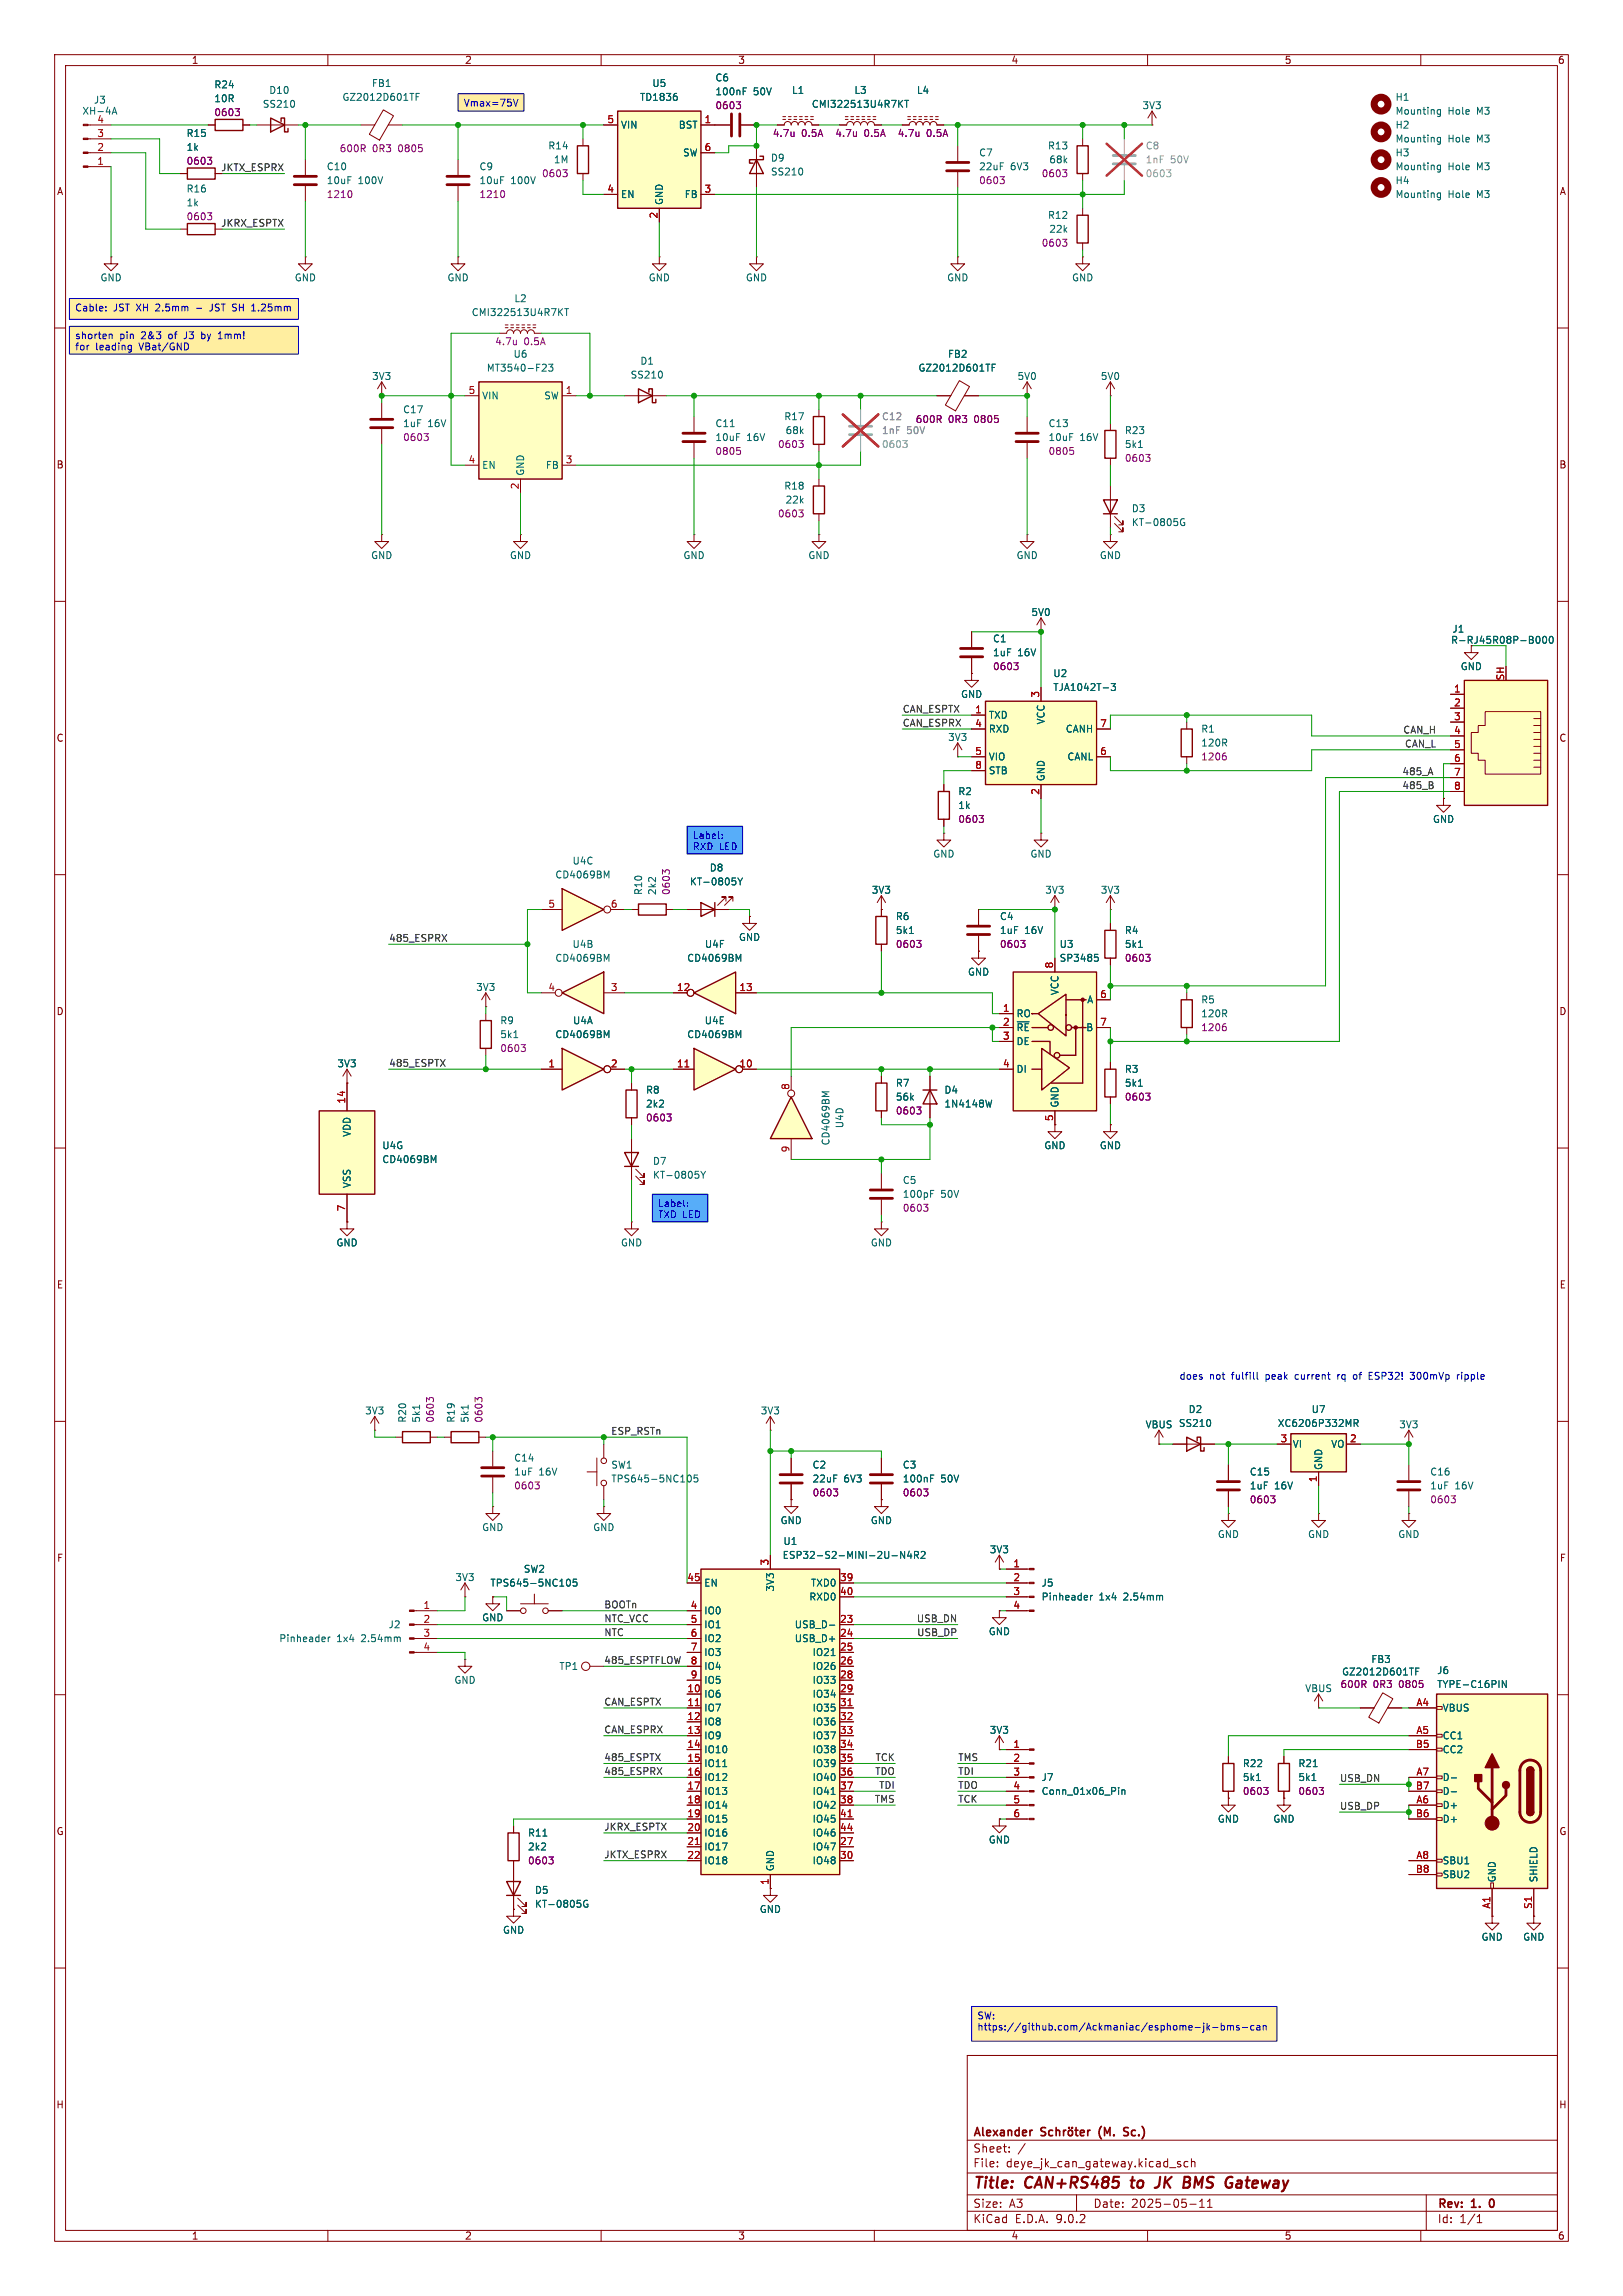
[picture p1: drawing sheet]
<svg xmlns="http://www.w3.org/2000/svg" width="297mm" height="420mm" viewBox="0 0 297 420" stroke-linecap="round" stroke-linejoin="round" font-family="sans-serif">
<defs><g id="words">
<g font-size="2.8" fill="#840000">
<text x="178" y="400.9">Title:</text>
<text x="187.7" y="400.9">CAN+RS485</text>
<text x="207.9" y="400.9">to</text>
<text x="213.2" y="400.9">JK BMS</text>
<text x="227.5" y="400.9">Gateway</text>
</g>
<g font-size="2.1" fill="#840000">
<text x="178" y="394">Sheet:</text>
<text x="178" y="391.2">Alexander</text>
<text x="201.8" y="391.2">(M.</text>
<text x="178" y="396.7">File:</text>
<text x="184.1" y="396.7">deye_jk_can_gateway.kicad_sch</text>
<text x="178" y="406.9">KiCad</text>
<text x="178" y="404.1">Size:</text>
<text x="184.7" y="404.1">A3</text>
<text x="185.7" y="406.9">E.D.A.</text>
<text x="193.3" y="406.9">9.0.2</text>
<text x="200" y="404.1">Date:</text>
<text x="207" y="404.1">2025-05-11</text>
<text x="263" y="404.3">Rev:</text>
<text x="263" y="406.9">Id:</text>
<text x="267.1" y="406.9">1/1</text>
<text x="269.4" y="404.3">1.</text>
<text x="273.3" y="404.3">0</text>
</g>
<g font-size="1.8" fill="#840000">
<text x="35" y="11.9">1</text>
<text x="85" y="11.9">2</text>
<text x="135" y="11.9">3</text>
<text x="185" y="11.9">4</text>
<text x="235" y="11.9">5</text>
<text x="285" y="11.9">6</text>
<text x="10.3" y="35.9">A</text>
<text x="285.3" y="35.9">A</text>
<text x="10.3" y="85.9">B</text>
<text x="285.3" y="85.9">B</text>
<text x="10.3" y="135.9">C</text>
<text x="285.3" y="135.9">C</text>
<text x="10.3" y="185.9">D</text>
<text x="285.3" y="185.9">D</text>
<text x="10.3" y="235.9">E</text>
<text x="285.3" y="235.9">E</text>
<text x="10.3" y="285.9">F</text>
<text x="285.3" y="285.9">F</text>
<text x="10.3" y="335.9">G</text>
<text x="285.3" y="335.9">G</text>
<text x="10.2" y="385.9">H</text>
<text x="285.2" y="385.9">H</text>
<text x="35" y="409.9">1</text>
<text x="85" y="409.9">2</text>
<text x="135" y="409.9">3</text>
<text x="185" y="409.9">4</text>
<text x="235" y="409.9">5</text>
<text x="285" y="409.9">6</text>
</g>
<g font-size="1.8" fill="#006464">
<text x="39.1" y="16.4">R24</text>
<text x="49.2" y="17.4">D10</text>
<text x="68" y="16.1">FB1</text>
<text x="119.3" y="16.1">U5</text>
<text x="130.8" y="15.1">C6</text>
<text x="130.8" y="17.6">100nF</text>
<text x="137.9" y="17.6">50V</text>
<text x="144.8" y="17.4">L1</text>
<text x="156.3" y="17.4">L3</text>
<text x="167.7" y="17.4">L4</text>
<text x="15" y="21.2">XH-4A</text>
<text x="17.1" y="19.2">J3</text>
<text x="39.1" y="18.9">10R</text>
<text x="48" y="19.9">SS210</text>
<text x="62.6" y="18.6">GZ2012D601TF</text>
<text x="113.5" y="23.7">VIN</text>
<text x="117" y="18.6">TD1836</text>
<text x="124.1" y="23.7">BST</text>
<text x="148.5" y="19.9">CMI322513U4R7KT</text>
<text x="209" y="20.2">3V3</text>
<text x="255.3" y="21.2">Mounting</text>
<text x="255.3" y="18.6">H1</text>
<text x="255.3" y="23.7">H2</text>
<text x="265" y="21.2">Hole</text>
<text x="270.4" y="21.2">M3</text>
<text x="34" y="25.2">R15</text>
<text x="34" y="27.8">1k</text>
<text x="100.2" y="27.5">R14</text>
<text x="124.9" y="28.8">SW</text>
<text x="141" y="29.8">D9</text>
<text x="179.1" y="28.8">C7</text>
<text x="191.7" y="27.5">R13</text>
<text x="255.3" y="26.3">Mounting</text>
<text x="255.3" y="28.8">H3</text>
<text x="265" y="26.3">Hole</text>
<text x="270.4" y="26.3">M3</text>
<text x="34" y="35.4">R16</text>
<text x="59.7" y="33.9">10uF</text>
<text x="59.7" y="31.3">C10</text>
<text x="65.5" y="33.9">100V</text>
<text x="87.6" y="31.3">C9</text>
<text x="87.6" y="33.9">10uF</text>
<text x="93.5" y="33.9">100V</text>
<text x="101.3" y="30.1">1M</text>
<text x="141" y="32.3">SS210</text>
<text x="179.1" y="31.3">22uF</text>
<text x="184.9" y="31.3">6V3</text>
<text x="191.9" y="30.1">68k</text>
<text x="255.3" y="31.3">Mounting</text>
<text x="255.3" y="33.9">H4</text>
<text x="265" y="31.3">Hole</text>
<text x="270.4" y="31.3">M3</text>
<text x="34" y="37.9">1k</text>
<text x="113.5" y="36.4">EN</text>
<text x="121.5" y="37.6" transform="rotate(-90 121.5 37.6)">GND</text>
<text x="125.2" y="36.4">FB</text>
<text x="191.7" y="40.2">R12</text>
<text x="255.3" y="36.4">Mounting</text>
<text x="265" y="36.4">Hole</text>
<text x="270.4" y="36.4">M3</text>
<text x="191.9" y="42.8">22k</text>
<text x="18.3" y="51.7">GND</text>
<text x="53.8" y="51.7">GND</text>
<text x="81.8" y="51.7">GND</text>
<text x="118.6" y="51.7">GND</text>
<text x="136.4" y="51.7">GND</text>
<text x="173.2" y="51.7">GND</text>
<text x="196.1" y="51.7">GND</text>
<text x="86.2" y="58">CMI322513U4R7KT</text>
<text x="94" y="55.5">L2</text>
<text x="93.9" y="65.6">U6</text>
<text x="173.4" y="65.6">FB2</text>
<text x="68" y="69.7">3V3</text>
<text x="89" y="68.2">MT3540-F23</text>
<text x="115.3" y="69.4">SS210</text>
<text x="117.1" y="66.9">D1</text>
<text x="168" y="68.2">GZ2012D601TF</text>
<text x="186.1" y="69.7">5V0</text>
<text x="201.3" y="69.7">5V0</text>
<text x="73.7" y="75.8">C17</text>
<text x="88.1" y="73.3">VIN</text>
<text x="99.5" y="73.3">SW</text>
<text x="143.4" y="77.1">R17</text>
<text x="73.7" y="78.3">1uF</text>
<text x="78.3" y="78.3">16V</text>
<text x="130.8" y="78.3">C11</text>
<text x="130.8" y="80.9">10uF</text>
<text x="136.6" y="80.9">16V</text>
<text x="143.7" y="79.6">68k</text>
<text x="191.8" y="78.3">C13</text>
<text x="191.8" y="80.9">10uF</text>
<text x="197.6" y="80.9">16V</text>
<text x="205.7" y="82.1">5k1</text>
<text x="205.7" y="79.6">R23</text>
<text x="88.1" y="86">EN</text>
<text x="96.1" y="87.1" transform="rotate(-90 96.1 87.1)">GND</text>
<text x="99.8" y="86">FB</text>
<text x="143.4" y="89.8">R18</text>
<text x="143.7" y="92.3">22k</text>
<text x="207" y="93.9">D3</text>
<text x="207" y="96.4">KT-0805G</text>
<text x="67.8" y="102.5">GND</text>
<text x="93.2" y="102.5">GND</text>
<text x="125" y="102.5">GND</text>
<text x="147.8" y="102.5">GND</text>
<text x="185.9" y="102.5">GND</text>
<text x="201.2" y="102.5">GND</text>
<text x="188.6" y="112.9">5V0</text>
<text x="181.6" y="117.7">C1</text>
<text x="265.4" y="118">R-RJ45R08P-B000</text>
<text x="265.7" y="115.9">J1</text>
<text x="181.6" y="120.2">1uF</text>
<text x="186.2" y="120.2">16V</text>
<text x="192.7" y="124.1">U2</text>
<text x="267.2" y="122.8">GND</text>
<text x="175.8" y="127.9">GND</text>
<text x="180.8" y="131.7">TXD</text>
<text x="192.7" y="126.6">TJA1042T-3</text>
<text x="173.4" y="135.7">3V3</text>
<text x="180.8" y="134.2">RXD</text>
<text x="191.4" y="132.6" transform="rotate(-90 191.4 132.6)">VCC</text>
<text x="194.9" y="134.2">CANH</text>
<text x="219.7" y="134.2">R1</text>
<text x="219.7" y="136.8">120R</text>
<text x="180.8" y="139.3">VIO</text>
<text x="180.8" y="141.8">STB</text>
<text x="191.4" y="143" transform="rotate(-90 191.4 143)">GND</text>
<text x="195.2" y="139.3">CANL</text>
<text x="175.3" y="145.6">R2</text>
<text x="175.3" y="148.2">1k</text>
<text x="262.1" y="150.7">GND</text>
<text x="101.5" y="160.9">CD4069BM</text>
<text x="104.7" y="158.3">U4C</text>
<text x="129.8" y="159.6">D8</text>
<text x="170.7" y="157.1">GND</text>
<text x="188.5" y="157.1">GND</text>
<text x="117.7" y="163.8" transform="rotate(-90 117.7 163.8)">R10</text>
<text x="120.2" y="163.8" transform="rotate(-90 120.2 163.8)">2k2</text>
<text x="126.2" y="162.2">KT-0805Y</text>
<text x="159.4" y="163.7">3V3</text>
<text x="191.2" y="163.7">3V3</text>
<text x="201.3" y="163.7">3V3</text>
<text x="104.7" y="173.6">U4B</text>
<text x="128.9" y="173.6">U4F</text>
<text x="135.1" y="172.3">GND</text>
<text x="163.8" y="168.5">R6</text>
<text x="163.8" y="171">5k1</text>
<text x="182.9" y="168.5">C4</text>
<text x="182.9" y="171">1uF</text>
<text x="187.5" y="171">16V</text>
<text x="193.8" y="173.6">U3</text>
<text x="205.7" y="171">R4</text>
<text x="205.7" y="173.6">5k1</text>
<text x="101.5" y="176.1">CD4069BM</text>
<text x="125.7" y="176.1">CD4069BM</text>
<text x="177" y="178.7">GND</text>
<text x="193.8" y="176.1">SP3485</text>
<text x="87" y="181.5">3V3</text>
<text x="193.9" y="182.1" transform="rotate(-90 193.9 182.1)">VCC</text>
<text x="198.9" y="183.7">A</text>
<text x="219.7" y="183.7">R5</text>
<text x="91.4" y="187.6">R9</text>
<text x="91.4" y="190.1">5k1</text>
<text x="101.5" y="190.1">CD4069BM</text>
<text x="104.8" y="187.6">U4A</text>
<text x="125.7" y="190.1">CD4069BM</text>
<text x="128.9" y="187.6">U4E</text>
<text x="185.9" y="186.3">RO</text>
<text x="185.9" y="188.8">~{RE}</text>
<text x="185.9" y="191.4">DE</text>
<text x="198.7" y="188.8">B</text>
<text x="219.7" y="186.3">120R</text>
<text x="61.6" y="195.4">3V3</text>
<text x="185.9" y="196.4">DI</text>
<text x="205.7" y="196.4">R3</text>
<text x="118.1" y="200.3">R8</text>
<text x="118.1" y="202.8">2k2</text>
<text x="163.8" y="199">R7</text>
<text x="163.8" y="201.5">56k</text>
<text x="172.7" y="200.3">D4</text>
<text x="172.7" y="202.8">1N4148W</text>
<text x="193.9" y="202.7" transform="rotate(-90 193.9 202.7)">GND</text>
<text x="205.7" y="199">5k1</text>
<text x="64.4" y="208" transform="rotate(-90 64.4 208)">VDD</text>
<text x="152" y="209.6" transform="rotate(-90 152 209.6)">CD4069BM</text>
<text x="154.5" y="206.5" transform="rotate(-90 154.5 206.5)">U4D</text>
<text x="69.9" y="210.4">U4G</text>
<text x="69.9" y="213">CD4069BM</text>
<text x="119.4" y="213.3">D7</text>
<text x="119.4" y="215.8">KT-0805Y</text>
<text x="191" y="210.4">GND</text>
<text x="201.2" y="210.4">GND</text>
<text x="64.4" y="217.4" transform="rotate(-90 64.4 217.4)">VSS</text>
<text x="165.1" y="216.8">C5</text>
<text x="165.1" y="219.3">100pF</text>
<text x="172.1" y="219.3">50V</text>
<text x="61.5" y="228.2">GND</text>
<text x="113.5" y="228.2">GND</text>
<text x="159.3" y="228.2">GND</text>
<text x="66.7" y="258.9">3V3</text>
<text x="74.5" y="260.3" transform="rotate(-90 74.5 260.3)">R20</text>
<text x="77.1" y="260.3" transform="rotate(-90 77.1 260.3)">5k1</text>
<text x="83.4" y="260.3" transform="rotate(-90 83.4 260.3)">R19</text>
<text x="86" y="260.3" transform="rotate(-90 86 260.3)">5k1</text>
<text x="139.1" y="258.9">3V3</text>
<text x="209.5" y="261.5">VBUS</text>
<text x="215.6" y="261.2">SS210</text>
<text x="217.4" y="258.7">D2</text>
<text x="233.7" y="261.2">XC6206P332MR</text>
<text x="239.9" y="258.7">U7</text>
<text x="256" y="261.5">3V3</text>
<text x="94" y="267.6">C14</text>
<text x="111.8" y="268.8">SW1</text>
<text x="148.6" y="268.8">C2</text>
<text x="165.1" y="268.8">C3</text>
<text x="236.5" y="265">VI</text>
<text x="242.2" y="269" transform="rotate(-90 242.2 269)">GND</text>
<text x="243.5" y="265">VO</text>
<text x="94" y="270.1">1uF</text>
<text x="98.6" y="270.1">16V</text>
<text x="111.8" y="271.4">TPS645-5NC105</text>
<text x="148.6" y="271.4">22uF</text>
<text x="154.4" y="271.4">6V3</text>
<text x="165.1" y="271.4">100nF</text>
<text x="172.1" y="271.4">50V</text>
<text x="228.6" y="272.6">1uF</text>
<text x="228.6" y="270.1">C15</text>
<text x="233.2" y="272.6">16V</text>
<text x="261.6" y="272.6">1uF</text>
<text x="261.6" y="270.1">C16</text>
<text x="266.2" y="272.6">16V</text>
<text x="88.1" y="280.3">GND</text>
<text x="108.5" y="280.3">GND</text>
<text x="142.7" y="279">GND</text>
<text x="159.3" y="279">GND</text>
<text x="222.8" y="281.5">GND</text>
<text x="239.3" y="281.5">GND</text>
<text x="255.8" y="281.5">GND</text>
<text x="95.8" y="287.9">SW2</text>
<text x="143.1" y="285.3">ESP32-S2-MINI-2U-N4R2</text>
<text x="143.3" y="282.8">U1</text>
<text x="181" y="284.3">3V3</text>
<text x="83.2" y="289.4">3V3</text>
<text x="89.6" y="290.4">TPS645-5NC105</text>
<text x="128.8" y="290.4">EN</text>
<text x="141.8" y="291.2" transform="rotate(-90 141.8 291.2)">3V3</text>
<text x="148" y="293">RXD0</text>
<text x="148.3" y="290.4">TXD0</text>
<text x="190.5" y="290.4">J5</text>
<text x="190.5" y="293">Pinheader</text>
<text x="201.1" y="293">1x4</text>
<text x="205.7" y="293">2.54mm</text>
<text x="71" y="298">J2</text>
<text x="88.1" y="296.8">GND</text>
<text x="128.8" y="295.5">IO0</text>
<text x="128.8" y="298">IO1</text>
<text x="145.3" y="298">USB_D-</text>
<text x="180.8" y="299.3">GND</text>
<text x="51" y="300.6">Pinheader</text>
<text x="61.6" y="300.6">1x4</text>
<text x="66.2" y="300.6">2.54mm</text>
<text x="102.3" y="305.7">TP1</text>
<text x="128.8" y="300.6">IO2</text>
<text x="128.8" y="303.1">IO3</text>
<text x="128.8" y="305.7">IO4</text>
<text x="145.3" y="300.6">USB_D+</text>
<text x="148.6" y="303.1">IO21</text>
<text x="148.6" y="305.7">IO26</text>
<text x="250.8" y="304.4">FB3</text>
<text x="83.1" y="308.2">GND</text>
<text x="128.8" y="308.2">IO5</text>
<text x="128.8" y="310.7">IO6</text>
<text x="148.6" y="308.2">IO33</text>
<text x="148.6" y="310.7">IO34</text>
<text x="238.7" y="309.7">VBUS</text>
<text x="245.5" y="306.7">GZ2012D601TF</text>
<text x="262.9" y="306.4">J6</text>
<text x="262.9" y="309">TYPE-C16PIN</text>
<text x="128.8" y="313.3">IO7</text>
<text x="128.8" y="315.8">IO8</text>
<text x="148.6" y="313.3">IO35</text>
<text x="148.6" y="315.8">IO36</text>
<text x="181" y="317.3">3V3</text>
<text x="263.9" y="313.3">VBUS</text>
<text x="128.8" y="318.4">IO9</text>
<text x="128.8" y="320.9">IO10</text>
<text x="128.8" y="323.4">IO11</text>
<text x="148.6" y="318.4">IO37</text>
<text x="148.6" y="320.9">IO38</text>
<text x="148.6" y="323.4">IO39</text>
<text x="227.3" y="323.4">R22</text>
<text x="237.5" y="323.4">R21</text>
<text x="263.9" y="318.4">CC1</text>
<text x="263.9" y="320.9">CC2</text>
<text x="128.8" y="326">IO12</text>
<text x="128.8" y="328.5">IO13</text>
<text x="148.6" y="326">IO40</text>
<text x="148.6" y="328.5">IO41</text>
<text x="190.5" y="326">J7</text>
<text x="190.5" y="328.5">Conn_01x06_Pin</text>
<text x="227.3" y="326">5k1</text>
<text x="237.5" y="326">5k1</text>
<text x="263.9" y="326">D-</text>
<text x="263.9" y="328.5">D-</text>
<text x="128.8" y="331.1">IO14</text>
<text x="128.8" y="333.6">IO15</text>
<text x="148.6" y="331.1">IO42</text>
<text x="148.6" y="333.6">IO45</text>
<text x="222.8" y="333.6">GND</text>
<text x="232.9" y="333.6">GND</text>
<text x="263.9" y="331.1">D+</text>
<text x="263.9" y="333.6">D+</text>
<text x="96.5" y="338.7">2k2</text>
<text x="96.5" y="336.1">R11</text>
<text x="128.8" y="336.1">IO16</text>
<text x="128.8" y="338.7">IO17</text>
<text x="128.8" y="341.2">IO18</text>
<text x="148.6" y="336.1">IO46</text>
<text x="148.6" y="338.7">IO47</text>
<text x="148.6" y="341.2">IO48</text>
<text x="180.8" y="337.4">GND</text>
<text x="263.9" y="341.2">SBU1</text>
<text x="97.8" y="346.6">D5</text>
<text x="141.8" y="342.4" transform="rotate(-90 141.8 342.4)">GND</text>
<text x="263.9" y="343.8">SBU2</text>
<text x="273.9" y="344.4" transform="rotate(-90 273.9 344.4)">GND</text>
<text x="281.5" y="344.4" transform="rotate(-90 281.5 344.4)">SHIELD</text>
<text x="91.9" y="353.9">GND</text>
<text x="97.8" y="349.2">KT-0805G</text>
<text x="138.9" y="350.1">GND</text>
<text x="271" y="355.2">GND</text>
<text x="278.6" y="355.2">GND</text>
</g>
<g font-size="1.8" fill="#a90000">
<text x="17.7" y="22.6">4</text>
<text x="111.1" y="22.6">5</text>
<text x="128.8" y="22.6">1</text>
<text x="17.7" y="27.7">2</text>
<text x="17.7" y="25.1">3</text>
<text x="128.8" y="27.7">6</text>
<text x="17.7" y="30.2">1</text>
<text x="111.1" y="35.3">4</text>
<text x="128.8" y="35.3">3</text>
<text x="120.4" y="40.1" transform="rotate(-90 120.4 40.1)">2</text>
<text x="85.7" y="72.1">5</text>
<text x="103.4" y="72.1">1</text>
<text x="85.7" y="84.8">4</text>
<text x="95" y="89.6" transform="rotate(-90 95 89.6)">2</text>
<text x="103.4" y="84.8">3</text>
<text x="275.3" y="124.6" transform="rotate(-90 275.3 124.6)">SH</text>
<text x="178.4" y="130.6">1</text>
<text x="190.2" y="127.7" transform="rotate(-90 190.2 127.7)">3</text>
<text x="266" y="131.8">3</text>
<text x="266" y="129.3">2</text>
<text x="266" y="126.7">1</text>
<text x="178.4" y="133.1">4</text>
<text x="201.2" y="133.1">7</text>
<text x="266" y="136.9">5</text>
<text x="266" y="134.4">4</text>
<text x="178.4" y="138.2">5</text>
<text x="178.4" y="140.7">8</text>
<text x="201.2" y="138.2">6</text>
<text x="266" y="142">7</text>
<text x="266" y="139.4">6</text>
<text x="190.2" y="145.5" transform="rotate(-90 190.2 145.5)">2</text>
<text x="266" y="144.5">8</text>
<text x="100.3" y="166.1">5</text>
<text x="111.7" y="166.1">6</text>
<text x="192.8" y="177.2" transform="rotate(-90 192.8 177.2)">8</text>
<text x="100.3" y="181.4">4</text>
<text x="111.7" y="181.4">3</text>
<text x="123.8" y="181.4">12</text>
<text x="135.2" y="181.4">13</text>
<text x="183.4" y="185.2">1</text>
<text x="201.2" y="182.6">6</text>
<text x="183.4" y="187.7">2</text>
<text x="183.4" y="190.2">3</text>
<text x="201.2" y="187.7">7</text>
<text x="100.3" y="195.3">1</text>
<text x="111.7" y="195.3">2</text>
<text x="123.8" y="195.3">11</text>
<text x="135.2" y="195.3">10</text>
<text x="183.4" y="195.3">4</text>
<text x="63.2" y="202" transform="rotate(-90 63.2 202)">14</text>
<text x="144.5" y="199.5" transform="rotate(-90 144.5 199.5)">8</text>
<text x="192.8" y="205.2" transform="rotate(-90 192.8 205.2)">5</text>
<text x="144.5" y="210.9" transform="rotate(-90 144.5 210.9)">9</text>
<text x="63.2" y="221.7" transform="rotate(-90 63.2 221.7)">7</text>
<text x="234.2" y="263.9">3</text>
<text x="246.9" y="263.9">2</text>
<text x="241" y="271.2" transform="rotate(-90 241 271.2)">1</text>
<text x="140.7" y="286.5" transform="rotate(-90 140.7 286.5)">3</text>
<text x="185.3" y="286.8">1</text>
<text x="125.7" y="289.3">45</text>
<text x="153.6" y="289.3">39</text>
<text x="153.6" y="291.8">40</text>
<text x="185.3" y="289.3">2</text>
<text x="185.3" y="291.8">3</text>
<text x="77.4" y="294.4">1</text>
<text x="77.4" y="296.9">2</text>
<text x="77.4" y="299.5">3</text>
<text x="126.3" y="294.4">4</text>
<text x="126.3" y="296.9">5</text>
<text x="126.3" y="299.5">6</text>
<text x="153.6" y="296.9">23</text>
<text x="153.6" y="299.5">24</text>
<text x="185.3" y="294.4">4</text>
<text x="77.4" y="302">4</text>
<text x="126.3" y="302">7</text>
<text x="126.3" y="304.5">8</text>
<text x="153.6" y="302">25</text>
<text x="153.6" y="304.5">26</text>
<text x="125.7" y="309.6">10</text>
<text x="126.3" y="307.1">9</text>
<text x="153.6" y="307.1">28</text>
<text x="153.6" y="309.6">29</text>
<text x="125.7" y="312.2">11</text>
<text x="125.7" y="314.7">12</text>
<text x="125.7" y="317.2">13</text>
<text x="153.6" y="312.2">31</text>
<text x="153.6" y="314.7">32</text>
<text x="153.6" y="317.2">33</text>
<text x="259.1" y="312.2">A4</text>
<text x="259.1" y="317.2">A5</text>
<text x="125.7" y="319.8">14</text>
<text x="125.7" y="322.3">15</text>
<text x="153.6" y="319.8">34</text>
<text x="153.6" y="322.3">35</text>
<text x="185.3" y="319.8">1</text>
<text x="185.3" y="322.3">2</text>
<text x="259" y="319.8">B5</text>
<text x="125.7" y="324.9">16</text>
<text x="125.7" y="327.4">17</text>
<text x="125.7" y="329.9">18</text>
<text x="153.6" y="324.9">36</text>
<text x="153.6" y="327.4">37</text>
<text x="153.6" y="329.9">38</text>
<text x="185.3" y="324.9">3</text>
<text x="185.3" y="327.4">4</text>
<text x="185.3" y="329.9">5</text>
<text x="259" y="327.4">B7</text>
<text x="259.1" y="324.9">A7</text>
<text x="259.1" y="329.9">A6</text>
<text x="125.7" y="332.5">19</text>
<text x="125.7" y="335">20</text>
<text x="153.6" y="332.5">41</text>
<text x="153.6" y="335">44</text>
<text x="185.3" y="332.5">6</text>
<text x="259" y="332.5">B6</text>
<text x="125.7" y="337.6">21</text>
<text x="125.7" y="340.1">22</text>
<text x="153.6" y="337.6">27</text>
<text x="153.6" y="340.1">30</text>
<text x="259.1" y="340.1">A8</text>
<text x="140.7" y="344.9" transform="rotate(-90 140.7 344.9)">1</text>
<text x="259" y="342.6">B8</text>
<text x="272.8" y="349.2" transform="rotate(-90 272.8 349.2)">A1</text>
<text x="280.4" y="349.3" transform="rotate(-90 280.4 349.3)">S1</text>
</g>
<g font-size="1.8" fill="#840084">
<text x="39.1" y="21.4">0603</text>
<text x="130.8" y="20.2">0603</text>
<text x="62.1" y="28">600R</text>
<text x="68.1" y="28">0R3</text>
<text x="73" y="28">0805</text>
<text x="141.3" y="25.2">4.7u</text>
<text x="146.7" y="25.2">0.5A</text>
<text x="152.8" y="25.2">4.7u</text>
<text x="158.1" y="25.2">0.5A</text>
<text x="164.2" y="25.2">4.7u</text>
<text x="169.5" y="25.2">0.5A</text>
<text x="34" y="30.3">0603</text>
<text x="99.1" y="32.6">0603</text>
<text x="179.1" y="33.9">0603</text>
<text x="190.5" y="32.6">0603</text>
<text x="34" y="40.5">0603</text>
<text x="59.7" y="36.4">1210</text>
<text x="87.6" y="36.4">1210</text>
<text x="190.5" y="45.3">0603</text>
<text x="90.5" y="63.3">4.7u</text>
<text x="95.9" y="63.3">0.5A</text>
<text x="167.5" y="77.6">600R</text>
<text x="173.5" y="77.6">0R3</text>
<text x="178.4" y="77.6">0805</text>
<text x="73.7" y="80.9">0603</text>
<text x="130.8" y="83.4">0805</text>
<text x="142.3" y="82.1">0603</text>
<text x="191.8" y="83.4">0805</text>
<text x="205.7" y="84.7">0603</text>
<text x="142.3" y="94.8">0603</text>
<text x="181.6" y="122.8">0603</text>
<text x="219.7" y="139.3">1206</text>
<text x="175.3" y="150.7">0603</text>
<text x="122.8" y="163.8" transform="rotate(-90 122.8 163.8)">0603</text>
<text x="163.8" y="173.6">0603</text>
<text x="182.9" y="173.6">0603</text>
<text x="205.7" y="176.1">0603</text>
<text x="219.7" y="188.8">1206</text>
<text x="91.4" y="192.6">0603</text>
<text x="205.7" y="201.5">0603</text>
<text x="118.1" y="205.3">0603</text>
<text x="163.8" y="204.1">0603</text>
<text x="165.1" y="221.8">0603</text>
<text x="79.6" y="260.3" transform="rotate(-90 79.6 260.3)">0603</text>
<text x="88.5" y="260.3" transform="rotate(-90 88.5 260.3)">0603</text>
<text x="94" y="272.6">0603</text>
<text x="148.6" y="273.9">0603</text>
<text x="165.1" y="273.9">0603</text>
<text x="228.6" y="275.2">0603</text>
<text x="261.6" y="275.2">0603</text>
<text x="245.2" y="309">600R</text>
<text x="251.3" y="309">0R3</text>
<text x="256.1" y="309">0805</text>
<text x="227.3" y="328.5">0603</text>
<text x="237.5" y="328.5">0603</text>
<text x="96.5" y="341.2">0603</text>
</g>
<g font-size="1.8" fill="#0000c2">
<text x="84.8" y="19.8">Vmax=75V</text>
<text x="13.7" y="57.3">Cable:</text>
<text x="20.7" y="57.3">JST XH</text>
<text x="28.8" y="57.3">2.5mm</text>
<text x="36.4" y="57.3">-</text>
<text x="39.1" y="57.3">JST SH</text>
<text x="47.1" y="57.3">1.25mm</text>
<text x="13.7" y="62.4">shorten</text>
<text x="13.7" y="64.4">for</text>
<text x="17.5" y="64.4">leading</text>
<text x="21.9" y="62.4">pin</text>
<text x="25.6" y="64.4">VBat/GND</text>
<text x="26" y="62.4">2&amp;3</text>
<text x="31.1" y="62.4">of</text>
<text x="34.2" y="62.4">J3</text>
<text x="37.5" y="62.4">by</text>
<text x="40.8" y="62.4">1mm!</text>
<text x="126.7" y="153.8">Label:</text>
<text x="126.7" y="155.9">RXD LED</text>
<text x="120.3" y="221.1">Label:</text>
<text x="120.3" y="223.2">TXD LED</text>
<text x="215.7" y="252.6">does</text>
<text x="221.3" y="252.6">not</text>
<text x="225.5" y="252.6">fulfill</text>
<text x="231.9" y="252.6">peak</text>
<text x="237.5" y="252.6">current</text>
<text x="245.4" y="252.6">rq</text>
<text x="248.5" y="252.6">of</text>
<text x="251.6" y="252.6">ESP32!</text>
<text x="259.4" y="252.6">300mVp</text>
<text x="268.1" y="252.6">ripple</text>
<text x="178.8" y="369.7">SW:</text>
<text x="178.8" y="371.8">https://github.com/Ackmaniac/esphome-jk-bms-can</text>
</g>
<g font-size="1.8" fill="#989898">
<text x="209.6" y="27.5">C8</text>
<text x="209.6" y="30.1">1nF</text>
<text x="214.2" y="30.1">50V</text>
<text x="161.3" y="77.1">C12</text>
<text x="161.3" y="79.6">1nF</text>
<text x="165.9" y="79.6">50V</text>
</g>
<g font-size="1.8" fill="#0f0f0f">
<text x="40.4" y="31.4">JKTX_ESPRX</text>
<text x="40.4" y="41.6">JKRX_ESPTX</text>
<text x="165.1" y="130.5">CAN_ESPTX</text>
<text x="165.1" y="133">CAN_ESPRX</text>
<text x="256.7" y="134.3">CAN_H</text>
<text x="257" y="136.8">CAN_L</text>
<text x="256.5" y="141.9">485_A</text>
<text x="256.5" y="144.4">485_B</text>
<text x="71.1" y="172.4">485_ESPRX</text>
<text x="71.1" y="195.2">485_ESPTX</text>
<text x="111.8" y="262.5">ESP_RSTn</text>
<text x="110.5" y="294.3">BOOTn</text>
<text x="110.5" y="296.8">NTC_VCC</text>
<text x="110.5" y="299.4">NTC</text>
<text x="167.7" y="296.8">USB_DN</text>
<text x="167.7" y="299.4">USB_DP</text>
<text x="110.5" y="304.5">485_ESPTFLOW</text>
<text x="110.5" y="317.2">CAN_ESPRX</text>
<text x="110.5" y="312.1">CAN_ESPTX</text>
<text x="110.5" y="322.2">485_ESPTX</text>
<text x="160.1" y="322.2">TCK</text>
<text x="175.3" y="322.2">TMS</text>
<text x="110.5" y="324.8">485_ESPRX</text>
<text x="160" y="329.9">TMS</text>
<text x="160.1" y="324.8">TDO</text>
<text x="160.8" y="327.3">TDI</text>
<text x="175.3" y="324.8">TDI</text>
<text x="175.3" y="327.3">TDO</text>
<text x="175.3" y="329.9">TCK</text>
<text x="245.1" y="326">USB_DN</text>
<text x="110.5" y="334.9">JKRX_ESPTX</text>
<text x="245.1" y="331.1">USB_DP</text>
<text x="110.5" y="340">JKTX_ESPRX</text>
</g>
<g font-size="1.8" fill="#a1a1a1">
<text x="209.6" y="32.6">0603</text>
<text x="161.3" y="82.1">0603</text>
</g>
</g></defs>
<g fill="none" stroke="#840000" stroke-width=".18">
<path d="M10 10h277v400h-277zM12 12h273v396h-273zM60 10v2M110 10v2M160 10v2M210 10v2M260 10v2M10 60h2M285 60h2M10 110h2M285 110h2M10 160h2"/>
<path d="M285 160h2M10 210h2M285 210h2M10 260h2M285 260h2M10 310h2M285 310h2M10 360h2M177 376h108v32h-108zM285 360h2M177 397.5h108M177 391.5h108"/>
<path d="M182.5 396.2v.2M182.5 395.4v.2M184.7 393.5v.2M184.7 392.7v.2M187.6 392.1l-1.3 1.9M216 395.4h-.3l-.2 .2v.2l.5 .1v.4h-.5M217.4 395.4h-.4l-.3 .3v.4l.1 .2h.6M218 395.5l.2-.1h.4l.1 1M218 394.9v1.5M60 408v2M110 408v2M160 408v2"/>
<path d="M177 404.5h108M177 401.5h108M197 401.5v3M210 408v2M217.7 403.2h1.2M219.5 403.8h.9M219.5 402.7l.5-.4v1.5M221 403.8h.8M221 402.7l.4-.4v1.5M260 408v2M261 401.5v6.5M270.3 406.6h.9"/>
<path d="M270.3 405.5l.4-.4v1.5"/>
</g>
<g fill="none" stroke="#840000" stroke-width=".3">
<path d="M188.8 389.7h.1M191.3 389.2h-.5l-.2 .1v.4l.6 .3 .1 .4-.2 .3-.6-.1M192.6 389.7h-.4l-.3 .3v.4l.2 .2h.5M193.3 389.8l.2-.1h.3l.1 1M193.3 389.2v1.5M194.6 389.7v1M195.1 389.7h-.3l-.2 .3M195.6 389.7h.4l.3 .3v.4l-.3 .3-.4-.1-.1-.2v-.4zM195.6 389.2v.1M196.2 389.2v.1M196.7 389.7h.6M196.9 389.2v1.3l.4 .2"/>
<path d="M197.7 390.2l.7-.2-.1-.3h-.4l-.2 .2 .1 .7h.5M199.1 389.7v1M199.5 389.7h-.3l-.1 .3M206.5 389.2h-.6l-.2 .1v.4l.6 .3 .2 .4-.3 .3-.6-.1M207.8 389.7h-.5l-.2 .3v.4l.1 .2h.6M208.4 390.5v.2M209 389a1.72 1.72 0 0 1 0 2.2M272.6 402.6v.9"/>
</g>
<path d="M206.9 398.9h.8M207.3 398.2l-.2 1.7 .2 .3M212.3 398.2l-.2 1.4-.3 .5-.3 .1M227 398.9l-.6 .1M227 399.4h-.5l-.3 .3M226.3 400.1l.6 .1" fill="none" stroke="#840000" stroke-width=".4"/>
<g fill="#ffeea0">
<path d="M12.7 59.7h41.9v5.1h-41.9z"/>
<path d="M12.7 54.6h41.9v3.8h-41.9z"/>
<path d="M83.8 17.1h12.1v3.2h-12.1z"/>
<path d="M177.8 367h55.9v6.4h-55.9z"/>
</g>
<g fill="#54adff">
<path d="M125.7 151.1h10.2v5.1h-10.2z"/>
<path d="M119.4 218.4h10.1v5.1h-10.1z"/>
</g>
<path d="M125 79.2h4M125 80.8h4" fill="none" stroke="#840000" stroke-width=".51"/>
<g fill="none" stroke="#840000" stroke-width=".18">
<path d="M153.7 22.9h1.2a.64 .64 0 0 1 .7-.7 .64 .64 0 0 1 .6 .7 .64 .64 0 0 1 .6-.7 .64 .64 0 0 1 .7 .7 .64 .64 0 0 1 .6-.7 .64 .64 0 0 1 .6 .7 .64 .64 0 0 1 .7-.7 .64 .64 0 0 1 .6 .7h1.3M154.7 21.8h.5M154.7 21.3h.5M155.7 21.8h.5M155.7 21.3h.5M156.7 21.8h.5M156.7 21.3h.5M157.7 21.8h.5M157.7 21.3h.5M158.7 21.8h.6M158.7 21.3h.6M159.8 21.8h.5"/>
<path d="M159.8 21.3h.5M127 76.2v2.8M127 81v2.8"/>
</g>
<path d="M164.6 18.9l.6 .7M165.2 18.4l-.7 .7M165.6 18.4h.7M165.9 18.4v1.2M133.6 78h.8" fill="none" stroke="#006464" stroke-width=".18"/>
<path d="M156.7 24.1v.9M156.7 24.8v.1M134.9 81.9h.6M135.3 82.3l.2 .3v.3l-.2 .2" fill="none" stroke="#840084" stroke-width=".18"/>
<path d="M87.6 69.9h15.3v17.7h-15.3z" fill="#ffffc2"/>
<path d="M105.7 26.7h2v5.1h-2zM87.6 69.9h15.3v17.7h-15.3zM116.8 71.1l2.6 1.3-2.6 1.3zM118.7 71.8v-.7h.7v2.6h.6v-.7" fill="none" stroke="#840000" stroke-width=".25"/>
<g fill="none" stroke="#840000" stroke-width=".18">
<path d="M83.8 29.2v2.8M83.8 34v2.8M106.7 25.4v1.3M106.7 31.8v1.2M92.5 59.9h.5M92.5 59.4h.5M93.5 59.9h.5M93.5 59.4h.5M94.5 59.9h.5M94.5 59.4h.5M95.5 59.9h.5M95.5 59.4h.5"/>
<path d="M96.5 59.9h.5M96.5 59.4h.5M97.5 59.9h.5M97.5 59.4h.5M85.1 72.4h2.5M91.4 61h1.3a.64 .64 0 0 1 .6-.7 .64 .64 0 0 1 .7 .7 .64 .64 0 0 1 .6-.7 .64 .64 0 0 1 .6 .7 .64 .64 0 0 1 .7-.7 .64 .64 0 0 1 .6 .7 .64 .64 0 0 1 .7-.7 .64 .64 0 0 1 .6 .7h1.3M102.9 72.4h2.5M114.3 72.4h7.6M85.1 85.1h2.5M95.2 87.6v2.6M102.9 85.1h2.5"/>
</g>
<path d="M102.4 57l.6 .7M103 56.5l-.8 .7M103.3 56.5h.7M103.7 56.5v1.2M99.4 66.6l.4 .1 .2 .3-.8 .9h.8M100.4 66.6h.8l-.4 .5 .3 .1v.6l-.2 .1-.5-.1M121.1 68.1v.8" fill="none" stroke="#006464" stroke-width=".18"/>
<path d="M92 34.9a.79 .79 0 0 1 0 1.2M103 31.1h.8l-.4 .4M103.5 31.5l.3 .3v.3l-.3 .2M94.5 62.2v.9M94.5 62.9l-.1 .1" fill="none" stroke="#840084" stroke-width=".18"/>
<path d="M81.8 32.3h4.1M81.8 33.8h4.1" fill="none" stroke="#840000" stroke-width=".51"/>
<path d="M113 20.3h15.3v17.8h-15.3z" fill="#ffffc2"/>
<g fill="none" stroke="#840000" stroke-width=".25">
<path d="M113 20.3h15.3v17.8h-15.3zM138.4 29.2l1.3 2.6h-2.5zM139.1 28.6h.6v.6h-2.5v.6h.6M197.1 26.7h2v5.1h-2zM197.1 39.4h2v5.1h-2zM148.8 76.2h2.1v5.1h-2.1zM202.2 78.7h2v5.1h-2zM148.8 88.9h2.1v5.1h-2.1zM201.9 91.4h2.6l-1.3 2.6zM201.9 94h2.6M116.8 165.4h5.1v2h-5.1zM73.7 261.9h5v2h-5z"/>
<path d="M82.5 261.9h5.1v2h-5.1z"/>
</g>
<g fill="none" stroke="#840000" stroke-width=".18">
<path d="M110.5 22.9h2.5M110.5 35.6h2.5M120.6 38.1v2.5M128.3 22.9h5.3M128.3 35.6h2.5M128.3 27.9h2.5M135.6 22.9h2.8M138.4 26.7v7.6M142.2 22.9h1.3a.64 .64 0 0 1 .6-.7 .64 .64 0 0 1 .7 .7 .64 .64 0 0 1 .6-.7 .64 .64 0 0 1 .6 .7 .64 .64 0 0 1 .7-.7 .64 .64 0 0 1 .6 .7 .64 .64 0 0 1 .7-.7 .64 .64 0 0 1 .6 .7h1.3M143.3 21.8h.5M143.3 21.3h.5M144.3 21.8h.5"/>
<path d="M144.3 21.3h.5M145.3 21.8h.5M145.3 21.3h.5M146.3 21.8h.5M146.3 21.3h.5M147.3 21.8h.5M147.3 21.3h.5M148.3 21.8h.5M148.3 21.3h.5M165.1 22.9h1.3a.64 .64 0 0 1 .6-.7 .64 .64 0 0 1 .6 .7 .64 .64 0 0 1 .7-.7 .64 .64 0 0 1 .6 .7 .64 .64 0 0 1 .6-.7 .64 .64 0 0 1 .7 .7 .64 .64 0 0 1 .6-.7 .64 .64 0 0 1 .6 .7h1.3M166.1 21.8h.5M166.1 21.3h.5"/>
<path d="M167.1 21.8h.5M167.1 21.3h.5M168.1 21.8h.6M168.1 21.3h.6M169.2 21.8h.5M169.2 21.3h.5M170.2 21.8h.5M170.2 21.3h.5M171.2 21.8h.5M171.2 21.3h.5M175.3 26.7v2.8M175.3 31.5v2.8"/>
<path d="M198.1 25.4v1.3M198.1 31.8v1.2M198.1 38.1v1.3M210.8 22.9h.1M210.8 20.3l-.7 1.3M210.8 20.3l.8 1.3M210.8 20.3v2.6M83.8 47v1.3h1.3l-1.3 1.2-1.3-1.2h1.3M83.8 47h.1M120.6 47v1.3h1.3l-1.3 1.2-1.2-1.2h1.2M120.6 47h.1M175.3 47v1.3h1.2l-1.2 1.2-1.3-1.2h1.3"/>
<path d="M175.3 47h.1M198.1 47v1.3h1.3l-1.3 1.2-1.3-1.2h1.3M198.1 47h.1M198.1 44.5v1.2M69.8 73.7v2.8M69.8 78.5v2.8M149.9 74.9v1.3M171.4 72.4h2.6M175.6 69.6l1.8 1.1-2.5 4.5-1.9-1.1zM176.5 72.4h2.6M188 72.4h.1M188 69.9v2.5"/>
<path d="M188 76.2v2.8M188 69.9l-.8 1.2M188 69.9l.7 1.2M203.2 72.4h.1M203.2 69.9v2.5M203.2 77.5v1.2M203.2 69.9l-.8 1.2M203.2 69.9l.8 1.2M69.8 97.8v1.3h1.3l-1.3 1.2-1.2-1.2h1.2M69.8 97.8h.1M95.2 97.8v1.3h1.3l-1.3 1.2-1.2-1.2h1.2M95.2 97.8h.1"/>
<path d="M127 97.8v1.3h1.3l-1.3 1.2-1.3-1.2h1.3M127 97.8h.1M149.9 97.8v1.3h1.2l-1.2 1.2-1.3-1.2h1.3M149.9 97.8h.1M149.9 81.3v1.3M149.9 87.6v1.3M149.9 94v1.3M188 97.8v1.3h1.2l-1.2 1.2-1.3-1.2h1.3M188 97.8h.1M188 81v2.8M203.2 97.8v1.3h1.3l-1.3 1.2-1.3-1.2h1.3M203.2 97.8h.1"/>
<path d="M203.2 83.8v1.3M203.2 88.9v7.6M204 95.8l1.5 1.5v-.8v.8h-.8M204 94.5l1.5 1.5v-.7v.7h-.8M177.8 115.6v2.8M190.5 115.6h.1M190.5 113l-.8 1.3M190.5 113l.8 1.3M190.5 113v2.6M269.2 118.1v1.3h1.3l-1.3 1.3-1.2-1.3h1.2M177.8 123.2v1.3h1.3l-1.3 1.2-1.3-1.2h1.3M177.8 123.2h.1"/>
<path d="M177.8 120.4v2.8M115.6 166.4h1.2M121.9 166.4h1.3M72.4 262.9h1.3M78.7 262.9h1.3M81.3 262.9h1.2M87.6 262.9h1.3M90.2 275.6v1.3h1.2l-1.2 1.2-1.3-1.2h1.3M90.2 275.6h.1M90.2 265.4v2.8M90.2 270.3v2.8M110.5 275.6v1.3h1.3l-1.3 1.2-1.3-1.2h1.3"/>
<path d="M110.5 275.6h.1M85.1 292.1h.1M85.1 289.6l-.8 1.2M85.1 289.6l.8 1.2M85.1 289.6v2.5M90.2 292.1v1.3h1.2l-1.2 1.2-1.3-1.2h1.3M90.2 292.1h.1M92.7 294.6h2.5M95.2 293.4h5.1M97.8 291.6v1.8M100.3 294.6h2.6M85.1 303.5v1.3h1.3l-1.3 1.3-1.3-1.3h1.3"/>
<path d="M85.1 303.5h.1M107.9 304.8h2.6"/>
<circle cx="95.8" cy="294.6" r=".51"/>
<circle cx="99.8" cy="294.6" r=".51"/>
<circle cx="107.2" cy="304.8" r=".76"/>
</g>
<g fill="none" stroke="#006464" stroke-width=".18">
<path d="M123.8 17.6l.1 .2-.1 .5M136 16.7h.4M136 16.1h.6M146.8 31v.8M263.1 20.8l.1 .1 .4-.1M263.1 25.9l.1 .1 .4-.1M263.1 30.9l.1 .2 .4-.1M263.1 36l.1 .1h.4M263.6 20.1v1l-.2 .2h-.3M263.6 25.1v1.1l-.2 .2-.3-.1M263.6 30.2v1l-.2 .3-.3-.1M263.6 35.3v1l-.2 .3-.3-.1"/>
<path d="M263.6 20.1h-.4l-.1 .1M263.6 25.2l-.4-.1-.1 .2M263.6 30.3l-.4-.1-.1 .1M263.6 35.4l-.4-.1-.1 .1M181.6 67.2h.4M182.2 66.6h-.6v1.3M208.3 81.9h.8M216.7 94.9a.59 .59 0 0 0-.7 .6 .59 .59 0 0 0 .7 .6l.1-.5h-.2M76.8 257v.8M85.7 257v.8M103.7 289.4l.3-.5a.68 .68 0 0 1 .4 .6 .68 .68 0 0 1-.4 .6l-.3-.4M105.5 288.9h-.6v.6l.1-.1h.5l.1 .2-.1 .4-.2 .1-.4-.1"/>
</g>
<path d="M133.9 20.8v4.1M135.4 20.8v4.1M173.2 29.7h4.1M173.2 31.2h4.1M67.8 76.7h4.1M67.8 78.2h4.1M185.9 79.2h4.1M185.9 80.8h4.1M175.8 118.6h4M175.8 120.1h4M88.1 268.5h4.1M88.1 270h4.1" fill="none" stroke="#840000" stroke-width=".51"/>
<g fill="none" stroke="#840084" stroke-width=".18">
<path d="M134.7 18.6h.8l-.4 .5M135.3 19.1l.2 .2v.3l-.2 .3M145.3 24.1v.9M145.3 24.8l-.1 .1M168.2 24.1v.9M168.2 24.8l-.1 .1M183 32.3h.8l-.4 .5M183.5 32.8l.3 .3v.3l-.3 .2M194.4 31.1h.8l-.4 .4M195 31.5l.2 .3v.3l-.2 .2M194.4 43.8h.8l-.4 .4M195 44.2l.2 .3v.3l-.2 .2"/>
<path d="M77.6 79.3h.8l-.5 .5M78.1 79.8l.3 .2v.3l-.3 .3M146.2 80.6h.8l-.5 .5M146.2 93.3h.8l-.5 .5M146.7 81.1l.3 .2v.3l-.3 .3M146.7 93.8l.3 .2v.3l-.3 .3M195.8 81.9h.6M196.2 82.3l.3 .3v.3l-.3 .2M209.7 83.1h.7l-.4 .5M210.2 83.6l.2 .3v.3l-.2 .2M185.5 121.2h.8l-.4 .5M186.1 121.7l.2 .3v.3l-.2 .2"/>
<path d="M121.7 159.5l-.5-.4v.8M121.7 159.4l.3-.3h.3l.2 .3M78.5 255.9l.3-.3h.3l.2 .3M78.5 256.1l-.5-.5v.8M87.4 256.1l-.5-.5v.8M87.4 255.9l.3-.3h.3l.2 .3M97.9 271.1h.8l-.4 .5M98.4 271.6l.3 .2v.3l-.3 .3"/>
</g>
<path d="M203.7 28.4h4.1M203.7 30h4.1M155.4 78h4.1M155.4 79.5h4.1" fill="none" stroke="#a1a1a1" stroke-width=".51"/>
<path d="M205.7 25.4v2.8M205.7 30.2v2.8M213.5 31.1h.8l-.5 .4M214 31.5l.3 .3v.3l-.3 .2M157.5 74.9v2.8M157.5 79.8v2.8M165.2 80.6h.8l-.4 .5M165.8 81.1l.2 .2v.3l-.2 .3" fill="none" stroke="#a1a1a1" stroke-width=".18"/>
<path d="M202.5 26.3l6.5 5.8M209 26.3l-6.5 5.8M154.2 75.8l6.5 5.9M160.7 75.8l-6.5 5.9" fill="none" stroke="#e12e31" stroke-width=".46"/>
<g fill="none" stroke="#840000" stroke-width="1.3">
<circle cx="252.7" cy="19" r="1.27"/>
<circle cx="252.7" cy="34.3" r="1.27"/>
<circle cx="252.7" cy="24.1" r="1.27"/>
<circle cx="252.7" cy="29.2" r="1.27"/>
</g>
<path d="M127 191.8l7.6 3.8-7.6 3.8z" fill="#ffffc2"/>
<path d="M127 191.8l7.6 3.8-7.6 3.8z" fill="none" stroke="#840000" stroke-width=".25"/>
<g fill="none" stroke="#840000" stroke-width=".18">
<path d="M123.2 195.6h3.8M135.9 195.6h2.5M203.2 205.7v1.3h1.3l-1.3 1.3-1.3-1.3h1.3M203.2 205.7h.1"/>
<circle cx="135.3" cy="195.6" r=".63"/>
</g>
<path d="M125.3 195.2h.8" fill="none" stroke="#a90000" stroke-width=".18"/>
<path d="M135.1 189.4l.5-.9v1.3" fill="none" stroke="#006464" stroke-width=".18"/>
<path d="M185.4 177.8h15.3v25.4h-15.3z" fill="#ffffc2"/>
<g fill="none" stroke="#840000" stroke-width=".25">
<path d="M185.4 177.8h15.3v25.4h-15.3zM188.8 190.5h3.4v2.3M188.8 188h3M188.8 195.6h1.7M189 185.4h-.2h1.1M190 185.4l5.1-3.5v7.6zM190.6 191.8l5.1 3.5-5.1 4.1zM195.1 182.9h3.7M196.1 188h2.7M196.8 188v5h-2.9M198.1 182.9v15.2h-5.7"/>
<circle cx="192.3" cy="188" r=".51"/>
<circle cx="193.4" cy="193" r=".51"/>
<circle cx="195.6" cy="188" r=".51"/>
</g>
<g fill="#840000" stroke="#840000" stroke-width=".25">
<circle cx="196.8" cy="188" r=".28"/>
<circle cx="198.1" cy="182.9" r=".28"/>
</g>
<path d="M193 175.3v2.5M182.9 185.4h2.5M182.9 188h2.5M182.9 190.5h2.5M182.9 195.6h2.5M200.7 188h2.5M200.7 182.9h2.5M161.3 214.6v2.8M161.3 219.5v2.8M193 205.7v1.3h1.3l-1.3 1.3-1.2-1.3h1.2M193 205.7h.1M193 203.2v2.5" fill="none" stroke="#840000" stroke-width=".18"/>
<path d="M200.3 174.6h.6M200.4 175.1h.3l.3 .2-.1 .4-.5 .1M170.3 218.4h.4M170.3 217.7h.6" fill="none" stroke="#006464" stroke-width=".18"/>
<path d="M159.3 217.7h4M159.3 219.2h4" fill="none" stroke="#840000" stroke-width=".51"/>
<path d="M169 220.3h.8l-.4 .5M169.6 220.8l.2 .2v.3l-.2 .3" fill="none" stroke="#840084" stroke-width=".18"/>
<path d="M144.8 200.7l3.8 7.6h-7.6z" fill="#ffffc2"/>
<path d="M160.3 167.6h2v5.1h-2zM87.9 186.7h2v5.1h-2zM114.6 199.4h2v5.1h-2zM160.3 198.1h2v5.1h-2zM114.3 210.8h2.5l-1.2 2.6zM114.3 213.4h2.5M144.8 200.7l3.8 7.6h-7.6z" fill="none" stroke="#840000" stroke-width=".25"/>
<g fill="none" stroke="#840000" stroke-width=".18">
<path d="M161.3 166.4v1.2M161.3 172.7v1.3M88.9 184.2h.1M88.9 181.6v2.6M88.9 185.4v1.3M88.9 191.8v1.2M88.9 181.6l-.8 1.3M88.9 181.6l.8 1.3M115.6 198.1v1.3M144.8 196.9v2.5M161.3 196.9v1.2M115.6 204.5v1.2"/>
<path d="M115.6 208.3v7.6M116.3 215.1l1.6 1.6v-.8v.8h-.8M116.3 213.9l1.6 1.5v-.8v.8h-.8M144.8 208.3v3.8M161.3 203.2v1.3M115.6 223.5v1.3h1.2l-1.2 1.3-1.3-1.3h1.3M115.6 223.5h.1M161.3 223.5v1.3h1.3l-1.3 1.3-1.3-1.3h1.3M161.3 223.5h.1"/>
<circle cx="144.8" cy="200" r=".63"/>
</g>
<path d="M166.4 170.8h.7M94 189.8h.8M151.7 199.7h-1.3l.9 .4M128.3 214.3l.4 .6M128.7 214.9v.6M129.1 214.3l-.4 .6" fill="none" stroke="#006464" stroke-width=".18"/>
<path d="M167.8 172h.7l-.4 .5M168.3 172.5l.2 .3v.3l-.2 .2M95.4 191.1h.7l-.4 .5M95.9 191.6l.2 .2v.3l-.2 .2M122 203.8h.8l-.4 .5M122.6 204.3l.2 .2v.3l-.2 .2M167.8 202.5h.7l-.4 .5M168.3 203l.2 .2v.3l-.2 .3" fill="none" stroke="#840084" stroke-width=".18"/>
<path d="M102.9 162.6l7.6 3.8-7.6 3.8z" fill="#ffffc2"/>
<path d="M102.9 162.6l7.6 3.8-7.6 3.8z" fill="none" stroke="#840000" stroke-width=".25"/>
<g fill="none" stroke="#840000" stroke-width=".18">
<path d="M99.1 166.4h3.8M111.8 166.4h2.5"/>
<circle cx="111.1" cy="166.4" r=".63"/>
</g>
<path d="M111 160.2l.4-.9v1.3" fill="none" stroke="#006464" stroke-width=".18"/>
<path d="M102.9 181.6l7.6-3.8v7.6z" fill="#ffffc2"/>
<path d="M102.9 181.6l7.6-3.8v7.6z" fill="none" stroke="#840000" stroke-width=".25"/>
<g fill="none" stroke="#840000" stroke-width=".18">
<path d="M99.1 181.6h2.5M110.5 181.6h3.8"/>
<circle cx="102.2" cy="181.6" r=".63"/>
</g>
<path d="M111 175.5l.4-.9v1.2" fill="none" stroke="#006464" stroke-width=".18"/>
<path d="M102.9 191.8l7.6 3.8-7.6 3.8z" fill="#ffffc2"/>
<path d="M102.9 191.8l7.6 3.8-7.6 3.8z" fill="none" stroke="#840000" stroke-width=".25"/>
<g fill="none" stroke="#840000" stroke-width=".18">
<path d="M63.5 198.1h.1M63.5 195.6l-.8 1.3M63.5 195.6l.8 1.3M63.5 195.6v2.5M99.1 195.6h3.8M111.8 195.6h2.5M63.5 223.5v1.3h1.3l-1.3 1.3-1.3-1.3h1.3M63.5 223.5h.1M68.6 259.1l-.8 1.3M68.6 259.1l.7 1.3M68.6 259.1v2.5M68.6 261.6h.1"/>
<path d="M75.8 294.6h4.2M75.8 297.2h4.2M75.8 299.7h4.2M75.8 302.3h4.2"/>
<circle cx="111.1" cy="195.6" r=".63"/>
</g>
<path d="M111 189.4l.4-.9v1.3M60.1 299.5v.8M60.4 299.5l-.3 .2M73.1 299.5l.1 .1v.7" fill="none" stroke="#006464" stroke-width=".18"/>
<g fill="#840000" stroke="#840000" stroke-width=".18">
<path d="M74.9 294.5h.9v.3h-.9z"/>
<path d="M74.9 297.1h.9v.2h-.9z"/>
<path d="M74.9 299.6h.9v.2h-.9z"/>
<path d="M74.9 302.1h.9v.3h-.9z"/>
</g>
<path d="M58.4 203.2h10.2v15.2h-10.2z" fill="#ffffc2"/>
<path d="M216.2 133.4h2v5h-2zM58.4 203.2h10.2v15.2h-10.2z" fill="none" stroke="#840000" stroke-width=".25"/>
<path d="M217.2 132.1v1.3M217.2 138.4v1.3M63.5 198.1v5.1M63.5 218.4v5.1" fill="none" stroke="#840000" stroke-width=".18"/>
<path d="M79.3 212.3l.5-.9v1.3" fill="none" stroke="#006464" stroke-width=".18"/>
<path d="M224.1 137.7h.2M224.2 138.2l.2 .3v.3l-.2 .2" fill="none" stroke="#840084" stroke-width=".18"/>
<path d="M268 124.5h15.2v22.8h-15.2z" fill="#ffffc2"/>
<g fill="none" stroke="#840000" stroke-width=".18">
<path d="M16.1 22.9h4.2M16.1 30.5h4.2M16.1 27.9h4.2M16.1 25.4h4.2M33 31.8h1.3M38.1 22.9h1.3M39.4 31.8h1.2M44.4 22.9h1.3M47 22.9h7.6M55.9 29.2v2.8M55.9 34v2.8M66 22.9h2.6"/>
<path d="M70.2 20.1l1.8 1.1-2.6 4.4-1.8-1zM71.1 22.9h2.6M20.3 47v1.3h1.3l-1.3 1.2-1.3-1.2h1.3M20.3 47h.1M33 41.9h1.3M39.4 41.9h1.2M55.9 47v1.3h1.2l-1.2 1.2-1.3-1.2h1.3M55.9 47h.1M138.4 47v1.3h1.3l-1.3 1.2-1.2-1.2h1.2M138.4 47h.1M69.8 72.4h.1M69.8 69.9l-.7 1.2"/>
<path d="M69.8 69.9l.8 1.2M69.8 69.9v2.5M175.3 138.4h.1M175.3 135.9l-.8 1.3M175.3 135.9l.7 1.3M175.3 135.9v2.5M265.4 139.7h2.6M265.4 137.2h2.6M265.4 134.6h2.6M265.4 132.1h2.6M265.4 129.5h2.6M265.4 127h2.6"/>
<path d="M271.8 130.2h10.1v11.4h-10.1v-2.5h-1.3v-1.3h-1.3v-3.8h1.3v-1.3h1.3zM280.7 136.5h1.2M280.7 135.3h1.2M280.7 134h1.2M280.7 132.7h1.2M280.7 131.4h1.2M280.7 137.8h1.2M280.7 139.1h1.2M172.7 152.4v1.3h1.3l-1.3 1.2-1.3-1.2h1.3M172.7 152.4h.1M172.7 143.5v1.3M172.7 149.9v1.2"/>
<path d="M190.5 152.4v1.3h1.3l-1.3 1.2-1.3-1.2h1.3M190.5 152.4h.1M264.2 146.1v1.2h1.2l-1.2 1.3-1.3-1.3h1.3M264.2 146.1h.1M265.4 144.8h2.6M265.4 142.2h2.6M280.7 140.3h1.2M179.1 174v1.3h1.2l-1.2 1.2-1.3-1.2h1.3M179.1 174h.1M179.1 166.4v2.8M179.1 171.2v2.8M193 166.4h.1"/>
<path d="M193 163.8l-.7 1.3M193 163.8l.8 1.3M193 163.8v2.6M203.2 166.4h.1M203.2 163.8v2.6M203.2 168.9v1.3M203.2 175.3v1.2M203.2 163.8l-.8 1.3M203.2 163.8l.8 1.3M170.2 196.9v7.6M203.2 194.3v1.3M217.2 181.6v1.3"/>
<path d="M217.2 188v1.2M203.2 200.7v1.2"/>
</g>
<path d="M34.3 30.7h5.1v2.1h-5.1zM39.4 21.8h5v2.1h-5zM49.5 21.6l2.6 1.3-2.6 1.2zM51.4 22.2v-.6h.7v2.5h.6v-.6M34.3 40.9h5.1v2h-5.1zM268 124.5h15.2v22.8h-15.2zM171.7 144.8h2v5.1h-2zM202.2 170.2h2v5.1h-2zM168.9 199.4h2.5M170.2 199.4l1.2 2.5h-2.5zM202.2 195.6h2v5.1h-2zM216.2 182.9h2v5.1h-2z" fill="none" stroke="#840000" stroke-width=".25"/>
<path d="M53.8 18.6v.8M76.1 17.7h.5M76.8 17.1h-.7v1.3M20.5 20.9l.4-1.3 .5 1.3M20.6 20.5h.7M281.1 116.9l.3-.5a.68 .68 0 0 1 .4 .6 .68 .68 0 0 1-.4 .7l-.3-.5M282.5 116.5l.1-.1a.68 .68 0 0 1 .4 .6 .68 .68 0 0 1-.4 .7 .84 .84 0 0 1-.1-1.2zM283.6 116.5l.2-.1a.68 .68 0 0 1 .4 .6 .68 .68 0 0 1-.4 .7l-.3-.5zM208.3 173.3h.8M208.3 198.7h.8M181.5 201.2l-.3 1.3" fill="none" stroke="#006464" stroke-width=".18"/>
<g fill="none" stroke="#840084" stroke-width=".18">
<path d="M43 19.9h.8l-.4 .5M38 38.9h.7l-.4 .5M38 28.8h.7l-.4 .5M38.5 39.4l.2 .3v.3l-.2 .2M38.5 29.3l.2 .2v.3l-.2 .2M43.6 20.4l.2 .2v.3l-.2 .3M64.1 34.9a.79 .79 0 0 1 0 1.2M179.2 149.2h.8l-.5 .5M179.7 149.7l.3 .2v.3l-.3 .2M186.8 172h.8l-.4 .5M187.3 172.5l.3 .3v.3l-.3 .2M209.7 174.6h.7l-.4 .5"/>
<path d="M210.2 175.1l.2 .2v.3l-.2 .2M209.7 200h.7l-.4 .5M224.1 187.3h.2M224.2 187.8l.2 .2v.3l-.2 .2M210.2 200.5l.2 .2v.3l-.2 .2"/>
</g>
<path d="M53.8 32.3h4.1M53.8 33.8h4.1M177 169.4h4.1M177 170.9h4.1" fill="none" stroke="#840000" stroke-width=".51"/>
<g fill="#840000" stroke="#840000" stroke-width=".18">
<path d="M15.2 30.4h.9v.2h-.9z"/>
<path d="M15.2 27.8h.9v.3h-.9z"/>
<path d="M15.2 25.3h.9v.2h-.9z"/>
<path d="M15.2 22.7h.9v.3h-.9z"/>
</g>
<path d="M180.3 128.3h20.4v15.2h-20.4z" fill="#ffffc2"/>
<path d="M180.3 128.3h20.4v15.2h-20.4z" fill="none" stroke="#840000" stroke-width=".25"/>
<path d="M177.8 130.8h2.5M177.8 133.4h2.5M177.8 138.4h2.5M190.5 125.7v2.6M200.7 133.4h2.5M200.7 138.4h2.5M177.8 141h2.5M190.5 143.5v2.6" fill="none" stroke="#840000" stroke-width=".18"/>
<path d="M203.3 125h.8l-.4 .5 .4 .1v.6l-.2 .1-.6-.1" fill="none" stroke="#006464" stroke-width=".18"/>
<path d="M127 181.6l7.6-3.8v7.6z" fill="#ffffc2"/>
<path d="M128.3 165.1l2.5 1.3-2.5 1.2zM130.8 165.1v2.5M127 181.6l7.6-3.8v7.6z" fill="none" stroke="#840000" stroke-width=".25"/>
<g fill="none" stroke="#840000" stroke-width=".18">
<path d="M125.7 166.4h7.6M132.8 164.8v-.7h-.7h.7l-1.5 1.5M134.1 164.8v-.7h-.8h.8l-1.5 1.5M137.2 167.6v1.3h1.2l-1.2 1.3-1.3-1.3h1.3M137.2 167.6h.1M161.3 166.4h.1M161.3 163.8l-.8 1.3M161.3 163.8l.8 1.3M161.3 163.8v2.6M123.2 181.6h2.5M134.6 181.6h3.8"/>
<circle cx="126.4" cy="181.6" r=".63"/>
</g>
<path d="M135 160.6l.5 .7M135.1 175.5l.5-.9v1.2M135.5 161.3v.6M135.9 160.6l-.4 .7" fill="none" stroke="#006464" stroke-width=".18"/>
<path d="M128.3 287h25.4v55.9h-25.4z" fill="#ffffc2"/>
<path d="M217.2 262.9l2.5 1.3-2.5 1.2zM219.1 263.5v-.6h.6v2.5h.6v-.6M128.3 287h25.4v55.9h-25.4z" fill="none" stroke="#840000" stroke-width=".25"/>
<g fill="none" stroke="#840000" stroke-width=".18">
<path d="M212.1 264.2h.1M212.1 261.6l-.8 1.3M212.1 261.6l.8 1.3M212.1 261.6v2.6M214.6 264.2h7.6M257.8 268v2.8M257.8 272.8v2.8M125.7 289.6h2.6M125.7 294.6h2.6M125.7 297.2h2.6M125.7 299.7h2.6M141 284.5v2.5"/>
<path d="M153.7 289.6h2.5M153.7 297.2h2.5M153.7 299.7h2.5M153.7 292.1h2.5M125.7 302.3h2.6M125.7 304.8h2.6M125.7 307.3h2.6M125.7 309.9h2.6M125.7 312.4h2.6M125.7 315h2.6M125.7 317.5h2.6M153.7 302.3h2.5"/>
<path d="M153.7 304.8h2.5M153.7 307.3h2.5M153.7 309.9h2.5M153.7 312.4h2.5M153.7 315h2.5M153.7 317.5h2.5M125.7 320h2.6M125.7 322.6h2.6M125.7 325.1h2.6M125.7 327.7h2.6M125.7 330.2h2.6M125.7 332.7h2.6"/>
<path d="M125.7 335.3h2.6M125.7 337.8h2.6M153.7 320h2.5M153.7 322.6h2.5M153.7 325.1h2.5M153.7 327.7h2.5M153.7 330.2h2.5M153.7 332.7h2.5M153.7 335.3h2.5M153.7 337.8h2.5M125.7 340.4h2.6M141 342.9v2.5"/>
<path d="M153.7 340.4h2.5M273 350.5v1.3h1.3l-1.3 1.3-1.2-1.3h1.2M273 350.5h.1"/>
</g>
<path d="M127.2 312h.8M155.2 312h.7M127.2 337.4h.8M155.2 332.3h.7" fill="none" stroke="#a90000" stroke-width=".18"/>
<path d="M221.5 259.9v.8M151.8 297.3h1M163.2 284.6h1M165.5 283.8v1.3l-.7-1.3v1.3M166.4 283.7l-.3 .9h.8M166.7 284.2v.9M167.4 284.5l.6-.1 .1-.2-.1-.3-.6-.1v1.3M167.7 284.5l.4 .6M168.6 283.9l.4-.1 .3 .4-.8 .9h.8M152.1 302.8h.7M132.3 323.2h.7M152.1 328.2h.7" fill="none" stroke="#006464" stroke-width=".18"/>
<path d="M255.8 271h4M255.8 272.5h4" fill="none" stroke="#840000" stroke-width=".51"/>
<path d="M265.5 273.6h.8l-.4 .5M266.1 274.1l.2 .3v.3l-.2 .2" fill="none" stroke="#840084" stroke-width=".18"/>
<path d="M262.9 309.9h20.3v35.5h-20.3z" fill="#ffffc2"/>
<g fill="none" stroke="#840000" stroke-width=".18">
<path d="M141 259.1l-.8 1.3M141 259.1l.7 1.3M141 259.1v2.5M107.4 269.2h1.8M109.2 266.7v5.1M110.5 264.2v2.5M110.5 271.8v2.5M141 261.6h.1M144.8 274.3v1.3h1.2l-1.2 1.3-1.3-1.3h1.3M144.8 274.3h.1M144.8 266.7v2.8M144.8 271.5v2.8"/>
<path d="M161.3 274.3v1.3h1.3l-1.3 1.3-1.3-1.3h1.3M161.3 274.3h.1M161.3 266.7v2.8M161.3 271.5v2.8M224.8 268v2.8M224.8 272.8v2.8M241.3 276.9v1.2h1.3l-1.3 1.3-1.3-1.3h1.3M241.3 276.9h.1M241.3 312.4h.1M241.3 309.9l-.8 1.3M241.3 309.9l.8 1.3M241.3 309.9v2.5"/>
<path d="M257.8 312.4h5.1M257.8 317.5h5.1M262.9 312.2h1v.5h-1zM262.9 317.2h1v.6h-1zM262.9 319.8h1v.5h-1zM94 334v1.3M182.9 332.7v1.3h1.2l-1.2 1.3-1.3-1.3h1.3M182.9 332.7h.1M184.1 320h4.3M184.1 325.1h4.3M184.1 327.7h4.3M184.1 330.2h4.3"/>
<path d="M184.1 332.7h4.3M184.1 322.6h4.3M224.8 328.9v1.3h1.3l-1.3 1.3-1.3-1.3h1.3M224.8 328.9h.1M234.9 328.9v1.3h1.3l-1.3 1.3-1.2-1.3h1.2M234.9 328.9h.1M257.8 320h5.1M257.8 325.1h5.1M257.8 327.7h5.1M257.8 330.2h5.1M257.8 332.7h5.1M262.9 324.9h1v.5h-1z"/>
<path d="M262.9 327.4h1v.5h-1zM262.9 329.9h1v.6h-1zM262.9 332.5h1v.5h-1zM94 349.3v1.2h1.2l-1.2 1.3-1.3-1.3h1.3M94 349.3h.1M94 340.4v8.9M94.7 348.5l1.6 1.5v-.7v.7h-.8M94.7 347.2l1.6 1.5v-.7v.7h-.8M141 345.4v1.3h1.2l-1.2 1.3-1.3-1.3h1.3M141 345.4h.1M257.8 340.4h5.1M257.8 342.9h5.1"/>
<path d="M262.9 340.1h1v.5h-1zM262.9 342.6h1v.6h-1zM272.8 344.4h.5v1h-.5zM273 345.4v5.1M280.7 350.5v1.3h1.2l-1.2 1.3-1.3-1.3h1.3M280.7 350.5h.1M280.7 345.4v5.1"/>
<circle cx="110.5" cy="267.2" r=".51"/>
<circle cx="110.5" cy="271.3" r=".51"/>
</g>
<path d="M262.9 309.9h20.3v35.5h-20.3zM93 335.3h2v5.1h-2zM279.4 323.9a.64 .64 0 0 1 .6-.7 .64 .64 0 0 1 .7 .7M279.4 331.5a.64 .64 0 0 0 .6 .6 .64 .64 0 0 0 .7-.6M92.7 344.2h2.5l-1.2 2.5zM92.7 346.7h2.5" fill="none" stroke="#840000" stroke-width=".25"/>
<path d="M142.7 269.7h4.1M142.7 271.3h4.1M159.3 269.7h4M159.3 271.3h4M222.8 271h4M222.8 272.5h4M270.5 325.9v1.3l2.5 2.5M273 323.3v10.2M275.6 327.2v1.2l-2.6 2.6M278.7 322.5a1.91 1.91 0 0 1 2.1-.4 1.91 1.91 0 0 1 1.1 1.8v7.6a1.91 1.91 0 0 1-1.9 1.9 1.91 1.91 0 0 1-1.9-1.9v-7.8l.2-.6z" fill="none" stroke="#840000" stroke-width=".51"/>
<g fill="#840000" stroke="#840000" stroke-width=".25">
<path d="M279.4 323.9h1.3v7.6h-1.3z"/>
<path d="M279.6 323.4a.64 .64 0 0 1 .7-.1 .64 .64 0 0 1 .4 .6h-1.3z"/>
<path d="M279.4 331.5h1.3a.64 .64 0 0 1-.7 .6 .64 .64 0 0 1-.6-.6z"/>
<path d="M273 320.8l1.3 2.5h-2.5z"/>
<path d="M269.9 324.6h1.2v1.3h-1.2z"/>
<circle cx="275.6" cy="326.5" r=".63"/>
</g>
<g fill="#840000" stroke="#840000" stroke-width=".18">
<path d="M188.4 319.9h.8v.3h-.8z"/>
<path d="M188.4 322.5h.8v.2h-.8z"/>
<path d="M188.4 325h.8v.2h-.8z"/>
<path d="M188.4 327.5h.8v.3h-.8z"/>
<path d="M188.4 330.1h.8v.2h-.8z"/>
<path d="M188.4 332.6h.8v.3h-.8z"/>
<circle cx="273.1" cy="333.5" r="1.27"/>
</g>
<g fill="none" stroke="#006464" stroke-width=".18">
<path d="M125.8 270.3l.3-.5a.68 .68 0 0 1 .4 .7 .68 .68 0 0 1-.4 .6l-.3-.5M127.7 269.8h-.6l-.1 .6 .2-.1 .4 .1 .1 .1v.5l-.2 .1-.5-.1M170.3 269.8h.6M170.3 270.4h.4M275.6 307.4v1.3l-.7-1.3v1.3M99.4 335.9h.7M204.7 327v.1M204.7 327.4v.8M205.3 327.4v.8M205.3 327.5l.2-.1 .3 .1 .1 .7M265.6 325.2h.9M265.6 327.8h.9"/>
<path d="M107.5 347.7a.59 .59 0 0 0-.7 .5 .59 .59 0 0 0 .7 .6l.1-.5h-.3"/>
</g>
<path d="M152.5 272.4h.8l-.4 .4M153.1 272.8l.2 .3v.3l-.2 .2M169 272.4h.8l-.4 .4M169.6 272.8l.2 .3v.3l-.2 .2M232.5 273.6h.8l-.4 .5M233.1 274.1l.2 .3v.3l-.2 .2M100.4 339.7h.8l-.4 .5M101 340.2l.2 .2v.3l-.2 .2" fill="none" stroke="#840084" stroke-width=".18"/>
<path d="M236.2 262.3h10.2v6.9h-10.2z" fill="#ffffc2"/>
<path d="M236.2 262.3h10.2v6.9h-10.2zM223.8 322.6h2v5.1h-2zM233.9 322.6h2.1v5.1h-2.1z" fill="none" stroke="#840000" stroke-width=".25"/>
<g fill="none" stroke="#840000" stroke-width=".18">
<path d="M33 31.8h1.3M38.1 22.9h1.3M39.4 31.8h1.2M44.4 22.9h1.3M110.5 22.9h2.5M110.5 35.6h2.5M120.6 38.1v2.5M128.3 22.9h5.3M128.3 35.6h2.5M128.3 27.9h2.5M135.6 22.9h2.8M142.2 22.9h1.3"/>
<path d="M148.6 22.9h1.3M153.7 22.9h1.2M160 22.9h1.3M165.1 22.9h1.3M171.4 22.9h1.3M171.4 72.4h2.6M176.5 72.4h2.6M177.8 115.6v2.8M190.5 115.6h.1M177.8 123.2h.1M177.8 120.4v2.8M177.8 130.8h2.5"/>
<path d="M177.8 133.4h2.5M177.8 138.4h2.5M190.5 125.7v2.6M200.7 133.4h2.5M200.7 138.4h2.5M265.4 139.7h2.6M265.4 137.2h2.6M265.4 134.6h2.6M265.4 132.1h2.6M265.4 129.5h2.6M265.4 127h2.6M172.7 143.5v1.3"/>
<path d="M172.7 149.9v1.2M177.8 141h2.5M190.5 143.5v2.6M264.2 146.1h.1M265.4 144.8h2.6M265.4 142.2h2.6M125.7 166.4h2.6M130.8 166.4h2.5M137.2 167.6h.1M161.3 166.4h.1M161.3 166.4v1.2M161.3 172.7v1.3"/>
<path d="M179.1 174h.1M179.1 166.4v2.8M179.1 171.2v2.8M193 175.3v2.5M203.2 168.9v1.3M203.2 175.3v1.2M63.5 198.1h.1M63.5 198.1v5.1M99.1 195.6h3.8M111.8 195.6h2.5M115.6 198.1v1.3M123.2 181.6h2.5"/>
<path d="M123.2 195.6h3.8M134.6 181.6h3.8M135.9 195.6h2.5M161.3 196.9v1.2M170.2 196.9v2.5M182.9 195.6h2.5M182.9 185.4h2.5M182.9 188h2.5M182.9 190.5h2.5M200.7 188h2.5M200.7 182.9h2.5M203.2 194.3v1.3"/>
<path d="M63.5 218.4v5.1M115.6 204.5v1.2M161.3 203.2v1.3M170.2 201.9v2.6M193 205.7h.1M193 203.2v2.5M203.2 205.7h.1M203.2 200.7v1.2M63.5 223.5h.1M144.8 274.3h.1M144.8 266.7v2.8M144.8 271.5v2.8"/>
<path d="M161.3 274.3h.1M161.3 266.7v2.8M161.3 271.5v2.8M212.1 264.2h.1M214.6 264.2h2.6M219.7 264.2h2.5M224.8 276.9v1.2h1.3l-1.3 1.3-1.3-1.3h1.3M224.8 276.9h.1M224.8 268v2.8M224.8 272.8v2.8M233.7 264.2h2.5M241.3 269.2v2.6"/>
<path d="M246.4 264.2h2.5M257.8 264.2h.1M257.8 276.9v1.2h1.3l-1.3 1.3-1.3-1.3h1.3M257.8 276.9h.1M257.8 261.6l-.8 1.3M257.8 261.6l.8 1.3M257.8 261.6v2.6M90.2 292.1h.1M92.7 294.6h2.5M100.3 294.6h2.6M125.7 289.6h2.6M125.7 294.6h2.6"/>
<path d="M125.7 297.2h2.6M125.7 299.7h2.6M141 284.5v2.5M153.7 289.6h2.5M153.7 292.1h2.5M153.7 297.2h2.5M153.7 299.7h2.5M182.9 287h.1M182.9 294.6v1.3h1.2l-1.2 1.3-1.3-1.3h1.3M182.9 294.6h.1M182.9 284.5l-.8 1.3M182.9 284.5l.7 1.3"/>
<path d="M182.9 284.5v2.5M184.1 287h4.3M184.1 289.6h4.3M184.1 292.1h4.3M184.1 294.6h4.3M125.7 312.4h2.6M125.7 317.5h2.6M125.7 302.3h2.6M125.7 304.8h2.6M125.7 307.3h2.6M125.7 309.9h2.6M125.7 315h2.6"/>
<path d="M153.7 312.4h2.5M153.7 317.5h2.5M153.7 302.3h2.5M153.7 304.8h2.5M153.7 307.3h2.5M153.7 309.9h2.5M153.7 315h2.5M182.9 317.5v2.5M182.9 317.5l-.8 1.3M182.9 317.5l.7 1.3M248.9 312.4h2.6M253 309.7l1.9 1-2.6 4.5-1.8-1.1z"/>
<path d="M253.9 312.4h2.6M257.8 312.4h5.1M257.8 317.5h5.1M94 334v1.3M125.7 320h2.6M125.7 325.1h2.6M125.7 327.7h2.6M125.7 330.2h2.6M125.7 332.7h2.6M125.7 322.6h2.6M125.7 335.3h2.6M125.7 337.8h2.6"/>
<path d="M153.7 320h2.5M153.7 325.1h2.5M153.7 327.7h2.5M153.7 330.2h2.5M153.7 332.7h2.5M153.7 322.6h2.5M153.7 335.3h2.5M153.7 337.8h2.5M182.9 320h.1M182.9 332.7h.1M184.1 320h3.9M184.1 325.1h3.9"/>
<path d="M184.1 327.7h3.9M184.1 330.2h3.9M184.1 332.7h3.9M184.1 322.6h3.9M224.8 328.9h.1M224.8 321.3v1.3M224.8 327.7v1.2M234.9 328.9h.1M234.9 321.3v1.3M234.9 327.7v1.2M257.8 320h5.1M257.8 325.1h5.1"/>
<path d="M257.8 327.7h5.1M257.8 330.2h5.1M257.8 332.7h5.1M94 349.3h.1M94 340.4v3.8M94 346.7v2.6M125.7 340.4h2.6M141 345.4h.1M141 342.9v2.5M153.7 340.4h2.5M257.8 340.4h5.1M257.8 342.9h5.1"/>
<path d="M273 350.5h.1M273 345.4v5.1M280.7 350.5h.1M280.7 345.4v5.1"/>
<circle cx="111.1" cy="195.6" r=".63"/>
<circle cx="126.4" cy="181.6" r=".63"/>
<circle cx="135.3" cy="195.6" r=".63"/>
</g>
<g fill="none" stroke="#006464" stroke-width=".18">
<path d="M123.8 17.6l.1 .2-.1 .5M136 16.7h.4M136 16.1h.6M164.6 18.9l.6 .7M165.2 18.4l-.7 .7M165.6 18.4h.7M165.9 18.4v1.2M181.6 67.2h.4M182.2 66.6h-.6v1.3M281.1 116.9l.3-.5a.68 .68 0 0 1 .4 .6 .68 .68 0 0 1-.4 .7l-.3-.5M282.5 116.5l.1-.1a.68 .68 0 0 1 .4 .6 .68 .68 0 0 1-.4 .7 .84 .84 0 0 1-.1-1.2zM283.6 116.5l.2-.1a.68 .68 0 0 1 .4 .6 .68 .68 0 0 1-.4 .7l-.3-.5z"/>
<path d="M203.3 125h.8l-.4 .5 .4 .1v.6l-.2 .1-.6-.1M135 160.6l.5 .7M135.1 175.5l.5-.9v1.2M135.5 161.3v.6M135.9 160.6l-.4 .7M166.4 170.8h.7M200.3 174.6h.6M200.4 175.1h.3l.3 .2-.1 .4-.5 .1M208.3 173.3h.8M111 189.4l.4-.9v1.3M135.1 189.4l.5-.9v1.3M208.3 198.7h.8"/>
<path d="M79.3 212.3l.5-.9v1.3M181.5 201.2l-.3 1.3M221.5 259.9v.8M170.3 270.4h.4M170.3 269.8h.6M247.8 260.3h.6l.1-.2v-.3l-.7-.1v1.2M248.1 260.3l.4 .6M103.7 289.4l.3-.5a.68 .68 0 0 1 .4 .6 .68 .68 0 0 1-.4 .6l-.3-.4M105.5 288.9h-.6v.6l.1-.1h.5l.1 .2-.1 .4-.2 .1-.4-.1M151.8 297.3h1M163.2 284.6h1M165.5 283.8v1.3l-.7-1.3v1.3"/>
<path d="M166.4 283.7l-.3 .9h.8M166.7 284.2v.9M167.4 284.5l.6-.1 .1-.2-.1-.3-.6-.1v1.3M167.7 284.5l.4 .6M168.6 283.9l.4-.1 .3 .4-.8 .9h.8M199.6 291.8v.9M199.9 291.8l-.3 .3M212.6 291.8l.1 .2v.7M152.1 302.8h.7M259.1 305.7h.4M259.7 305.1h-.6v1.3M275.6 307.4v1.3l-.7-1.3v1.3"/>
<path d="M99.4 335.9h.7M132.3 323.2h.7M152.1 328.2h.7M204.7 327v.1M204.7 327.4v.8M205.3 327.4v.8M205.3 327.5l.2-.1 .3 .1 .1 .7M229.9 325.7h.7M240.1 325.7h.7M240.3 323.2h.7M265.6 325.2h.9M265.6 327.8h.9"/>
<path d="M107.5 347.7a.59 .59 0 0 0-.7 .5 .59 .59 0 0 0 .7 .6l.1-.5h-.3"/>
</g>
<g fill="none" stroke="#840084" stroke-width=".18">
<path d="M43 19.9h.8l-.4 .5M134.7 18.6h.8l-.4 .5M135.3 19.1l.2 .2v.3l-.2 .3M38 28.8h.7l-.4 .5M38.5 29.3l.2 .2v.3l-.2 .2M43.6 20.4l.2 .2v.3l-.2 .3M145.3 24.1v.9M145.3 24.8l-.1 .1M156.7 24.1v.9M156.7 24.8v.1M168.2 24.1v.9M168.2 24.8l-.1 .1"/>
<path d="M185.5 121.2h.8l-.4 .5M186.1 121.7l.2 .3v.3l-.2 .2M179.2 149.2h.8l-.5 .5M179.7 149.7l.3 .2v.3l-.3 .2M167.8 172h.7l-.4 .5M168.3 172.5l.2 .3v.3l-.2 .2M186.8 172h.8l-.4 .5M187.3 172.5l.3 .3v.3l-.3 .2M209.7 174.6h.7l-.4 .5M210.2 175.1l.2 .2v.3l-.2 .2M209.7 200h.7l-.4 .5M122 203.8h.8l-.4 .5"/>
<path d="M122.6 204.3l.2 .2v.3l-.2 .2M167.8 202.5h.7l-.4 .5M168.3 203l.2 .2v.3l-.2 .3M210.2 200.5l.2 .2v.3l-.2 .2M152.5 272.4h.8l-.4 .4M153.1 272.8l.2 .3v.3l-.2 .2M169 272.4h.8l-.4 .4M169.6 272.8l.2 .3v.3l-.2 .2M232.5 273.6h.8l-.4 .5M233.1 274.1l.2 .3v.3l-.2 .2M100.4 339.7h.8l-.4 .5M231.3 327h.7l-.4 .5"/>
<path d="M231.8 327.5l.2 .2v.3l-.2 .2M241.4 327h.8l-.4 .5M242 327.5l.2 .2v.3l-.2 .2M101 340.2l.2 .2v.3l-.2 .2"/>
</g>
<g fill="#840000" stroke="#840000" stroke-width=".18">
<path d="M188.4 286.9h.8v.2h-.8z"/>
<path d="M188.4 289.4h.8v.3h-.8z"/>
<path d="M188.4 292h.8v.2h-.8z"/>
<path d="M188.4 294.5h.8v.3h-.8z"/>
</g>
<path d="M262.1 143.7l.2 .1-.2 .4M262.1 143.1v.4M80.9 170.9l.8 1.3M81.7 170.9l-.8 1.3M80.6 193.8l.9 1.3M81.5 193.8l-.9 1.3M120 320.8l.8 1.3M120.3 323.3l.8 1.3M120.8 320.8l-.8 1.3M121.1 323.3l-.8 1.3" fill="none" stroke="#0f0f0f" stroke-width=".18"/>
<g fill="none" stroke="#009600" stroke-width=".18">
<path d="M20.3 22.9h17.8M20.3 27.9h6.4v14h6.3M20.3 25.4h8.9v6.4h3.8M20.3 30.5v16.5M40.6 31.8h11.5M45.7 22.9h1.3M54.6 22.9h11.4M55.9 22.9v6.3M55.9 36.8v10.2M73.7 22.9h36.8M83.8 22.9v6.3M83.8 36.8v10.2"/>
<path d="M106.7 33v2.6h3.8M106.7 22.9v2.5M138.4 34.3v12.7M142.2 22.9h-3.8v3.8h-5.1v1.2h-2.5M149.9 22.9h3.8M161.3 22.9h3.8M172.7 22.9h38.1M175.3 22.9v3.8M175.3 34.3v12.7M198.1 22.9v2.5M198.1 33v5.1M205.7 22.9v2.5"/>
<path d="M205.7 33v2.6h-74.9M40.6 41.9h11.5M120.6 40.6v6.4M198.1 45.7v1.3M85.1 72.4h-15.3v1.3M91.4 61h-8.9v24.1h2.6M99.1 61h8.8v11.4M105.4 72.4h8.9M121.9 72.4h49.5M127 72.4v3.8M149.9 72.4v2.5M157.5 72.4v2.5"/>
<path d="M179.1 72.4h8.9v3.8M203.2 72.4v5.1M69.8 81.3v16.5M95.2 90.2v7.6M127 83.8v14M149.9 82.6v5M149.9 95.3v2.5M157.5 82.6v2.5h-52.1M188 83.8v14M203.2 85.1v3.8M203.2 96.5v1.3M177.8 115.6h12.7v10.1"/>
<path d="M269.2 118.1h6.4v3.8M165.1 130.8h12.7M165.1 133.4h12.7M175.3 138.4h2.5M203.2 133.4v-2.6h36.8v3.8h25.4M217.2 130.8v1.3M217.2 139.7v1.3M265.4 137.2h-25.4v3.8h-36.8v-2.6M265.4 139.7h-1.2v6.4M172.7 151.1v1.3M177.8 141h-5.1v2.5M190.5 146.1v6.3"/>
<path d="M265.4 142.2h-22.8v38.1h-39.4M265.4 144.8h-20.3v45.7h-41.9M71.1 172.7h25.4M99.1 166.4h-2.6v15.2h2.6M114.3 166.4h1.3M123.2 166.4h2.5M133.3 166.4h3.9v1.2M161.3 174v7.6M179.1 166.4h13.9v8.9M203.2 166.4v2.5M203.2 176.5v6.4M71.1 195.6h28"/>
<path d="M88.9 184.2v1.2M88.9 193v2.6M114.3 181.6h8.9M114.3 195.6h8.9M115.6 195.6v2.5M138.4 181.6h43.2v3.8h1.3M138.4 195.6h44.5M161.3 195.6v1.3M170.2 195.6v1.3M181.6 188v2.5h1.3M182.9 188h-38.1v8.9M203.2 188v6.3"/>
<path d="M217.2 180.3v1.3M217.2 189.2v1.3M115.6 205.7v2.6M115.6 215.9v7.6M161.3 204.5v1.2h8.9M161.3 212.1v2.5M170.2 204.5v7.6h-25.4M203.2 201.9v3.8M161.3 222.3v1.2M68.6 261.6v1.3h3.8M80 262.9h1.3M88.9 262.9h36.8v26.7"/>
<path d="M90.2 262.9v2.5M90.2 273.1v2.5M110.5 262.9v1.3M110.5 274.3v1.3M141 265.4h20.3v1.3M141 261.6v22.9M144.8 265.4v1.3M212.1 264.2h2.5M222.2 264.2h11.5M224.8 264.2v3.8M224.8 275.6v1.3M241.3 271.8v5.1"/>
<path d="M248.9 264.2h8.9v3.8M257.8 275.6v1.3M80 297.2h45.7M80 299.7h45.7M85.1 292.1v2.5h-5.1M90.2 292.1h2.5v2.5M102.9 294.6h22.8M156.2 297.2h19.1M156.2 292.1h27.9M156.2 299.7h19.1M156.2 289.6h27.9M182.9 294.6h1.2"/>
<path d="M182.9 287h1.2M80 302.3h5.1v1.2M110.5 317.5h15.2M110.5 312.4h15.2M110.5 304.8h15.2M241.3 312.4h7.6M256.5 312.4h1.3M257.8 317.5h-33v3.8M110.5 325.1h15.2M110.5 335.3h15.2M110.5 322.6h15.2M125.7 332.7h-31.7v1.3"/>
<path d="M156.2 327.7h7.6M156.2 325.1h7.6M156.2 322.6h7.6M156.2 330.2h7.6M175.3 327.7h8.8M175.3 325.1h8.8M175.3 322.6h8.8M175.3 330.2h8.8M182.9 320h1.2M182.9 332.7h1.2M245.1 331.5h12.7M245.1 326.4h12.7"/>
<path d="M257.8 325.1v2.6M257.8 330.2v2.5M257.8 320h-22.9v1.3M110.5 340.4h15.2"/>
</g>
<g fill="none" stroke="#0000c2" stroke-width=".18">
<path d="M83.8 17.1h12.1v3.2h-12.1zM93.9 18.1l.5 1.3 .4-1.3M12.7 59.7h41.9v5.1h-41.9zM12.7 54.6h41.9v3.8h-41.9zM19.4 56.8v.1M19.4 56.1v.1M38.7 56.8l-.3 .1M46 56.9h.8M46.3 55.8l.1-.2v1.3M20 61.2h.5v.8M24 63.2v1l-.1 .2h-.3M24 63.9l-.3 .1"/>
<path d="M34.4 62.9l.1 .4-.1 .5M36.9 60.7v1.3M36.9 61.9l.1 .1M37 61.1l-.1 .1M39.9 62h.8M39.9 61.1l.4-.4v1.3M125.7 151.1h10.2v5.1h-10.2zM132.2 153.3v.1M132.2 152.6v.1M119.4 218.4h10.1v5.1h-10.1zM125.8 219.9v.1M125.8 220.6v.1"/>
<path d="M229.4 252.2l.2 .1M230.1 251v1.1l.1 .2M244.8 251.5v.8M245 251.5l-.2 .2M248.1 251.5h-.3l-.2 .2 .1 .5 .4 .1M250.6 252.3h.6M250.6 251.6h.4M250.6 251h.6M258.1 251h.7l-.4 .5 .3 .1 .1 .2M258.8 252.1l-.2 .2-.5-.1M266.7 251.5v.8M267.1 251.5l-.4 .2"/>
<path d="M267.5 251v.1M267.5 251.5v.8M177.8 367h55.9v6.4h-55.9zM218.7 370.9h1M220.3 370.1v.1M220.3 370.5v1.1l-.3 .2M220.9 370.1v1.2M221 370.9l.4 .4M221.4 370.5l-.5 .5M221.9 370.9h1M223.5 370.1v1.2M223.5 370.6l.3-.1 .3 .2-.1 .6h-.5"/>
<path d="M224.6 370.6l.4-.1 .2 .2M224.6 370.5v.8M225.2 370.7l.2-.2 .3 .1v.7M225.2 370.7v.6M226.7 370.6l-.3-.1-.1 .2v.2l.4 .1v.3h-.4M227.4 370.9h.9M229.5 370.6l-.4-.1-.2 .2 .1 .6h.5M230 370.6h.5l.1 .7M230.6 370.8l-.5 .1-.1 .1 .1 .3h.5M231.2 370.6l.1-.1 .3 .1 .1 .7M231.2 370.5v.8"/>
</g>
<path d="M125.3 195.2h.8M127.2 312h.8M155.2 312h.7M127.2 337.4h.8M155.2 332.3h.7" fill="none" stroke="#a90000" stroke-width=".18"/>
<path d="M157.5 74.9v2.8M157.5 79.8v2.8M165.2 80.6h.8l-.4 .5M165.8 81.1l.2 .2v.3l-.2 .3" fill="none" stroke="#a1a1a1" stroke-width=".18"/>
<path d="M154.2 75.8l6.5 5.9M160.7 75.8l-6.5 5.9" fill="none" stroke="#e12e31" stroke-width=".46"/>
<g fill="#009600" stroke="#009600" stroke-width=".18">
<circle cx="257.8" cy="326.4" r=".46"/>
<circle cx="257.8" cy="264.2" r=".46"/>
<circle cx="257.8" cy="331.5" r=".46"/>
<circle cx="141" cy="265.4" r=".46"/>
<circle cx="110.5" cy="262.9" r=".46"/>
<circle cx="90.2" cy="262.9" r=".46"/>
<circle cx="138.4" cy="22.9" r=".46"/>
<circle cx="138.4" cy="26.7" r=".46"/>
<circle cx="205.7" cy="22.9" r=".46"/>
<circle cx="198.1" cy="22.9" r=".46"/>
<circle cx="198.1" cy="35.6" r=".46"/>
<circle cx="175.3" cy="22.9" r=".46"/>
<circle cx="149.9" cy="72.4" r=".46"/>
<circle cx="107.9" cy="72.4" r=".46"/>
<circle cx="106.7" cy="22.9" r=".46"/>
<circle cx="83.8" cy="22.9" r=".46"/>
<circle cx="82.5" cy="72.4" r=".46"/>
<circle cx="127" cy="72.4" r=".46"/>
<circle cx="157.5" cy="72.4" r=".46"/>
<circle cx="188" cy="72.4" r=".46"/>
<circle cx="190.5" cy="115.6" r=".46"/>
<circle cx="149.9" cy="85.1" r=".46"/>
<circle cx="55.9" cy="22.9" r=".46"/>
<circle cx="69.8" cy="72.4" r=".46"/>
<circle cx="170.2" cy="195.6" r=".46"/>
<circle cx="161.3" cy="181.6" r=".46"/>
<circle cx="161.3" cy="195.6" r=".46"/>
<circle cx="181.6" cy="188" r=".46"/>
<circle cx="203.2" cy="190.5" r=".46"/>
<circle cx="193" cy="166.4" r=".46"/>
<circle cx="203.2" cy="180.3" r=".46"/>
<circle cx="224.8" cy="264.2" r=".46"/>
<circle cx="217.2" cy="180.3" r=".46"/>
<circle cx="217.2" cy="190.5" r=".46"/>
<circle cx="144.8" cy="265.4" r=".46"/>
<circle cx="170.2" cy="205.7" r=".46"/>
<circle cx="161.3" cy="212.1" r=".46"/>
<circle cx="115.6" cy="195.6" r=".46"/>
<circle cx="96.5" cy="172.7" r=".46"/>
<circle cx="88.9" cy="195.6" r=".46"/>
<circle cx="217.2" cy="130.8" r=".46"/>
<circle cx="217.2" cy="141" r=".46"/>
</g>
<use href="#words"/>
</svg>
